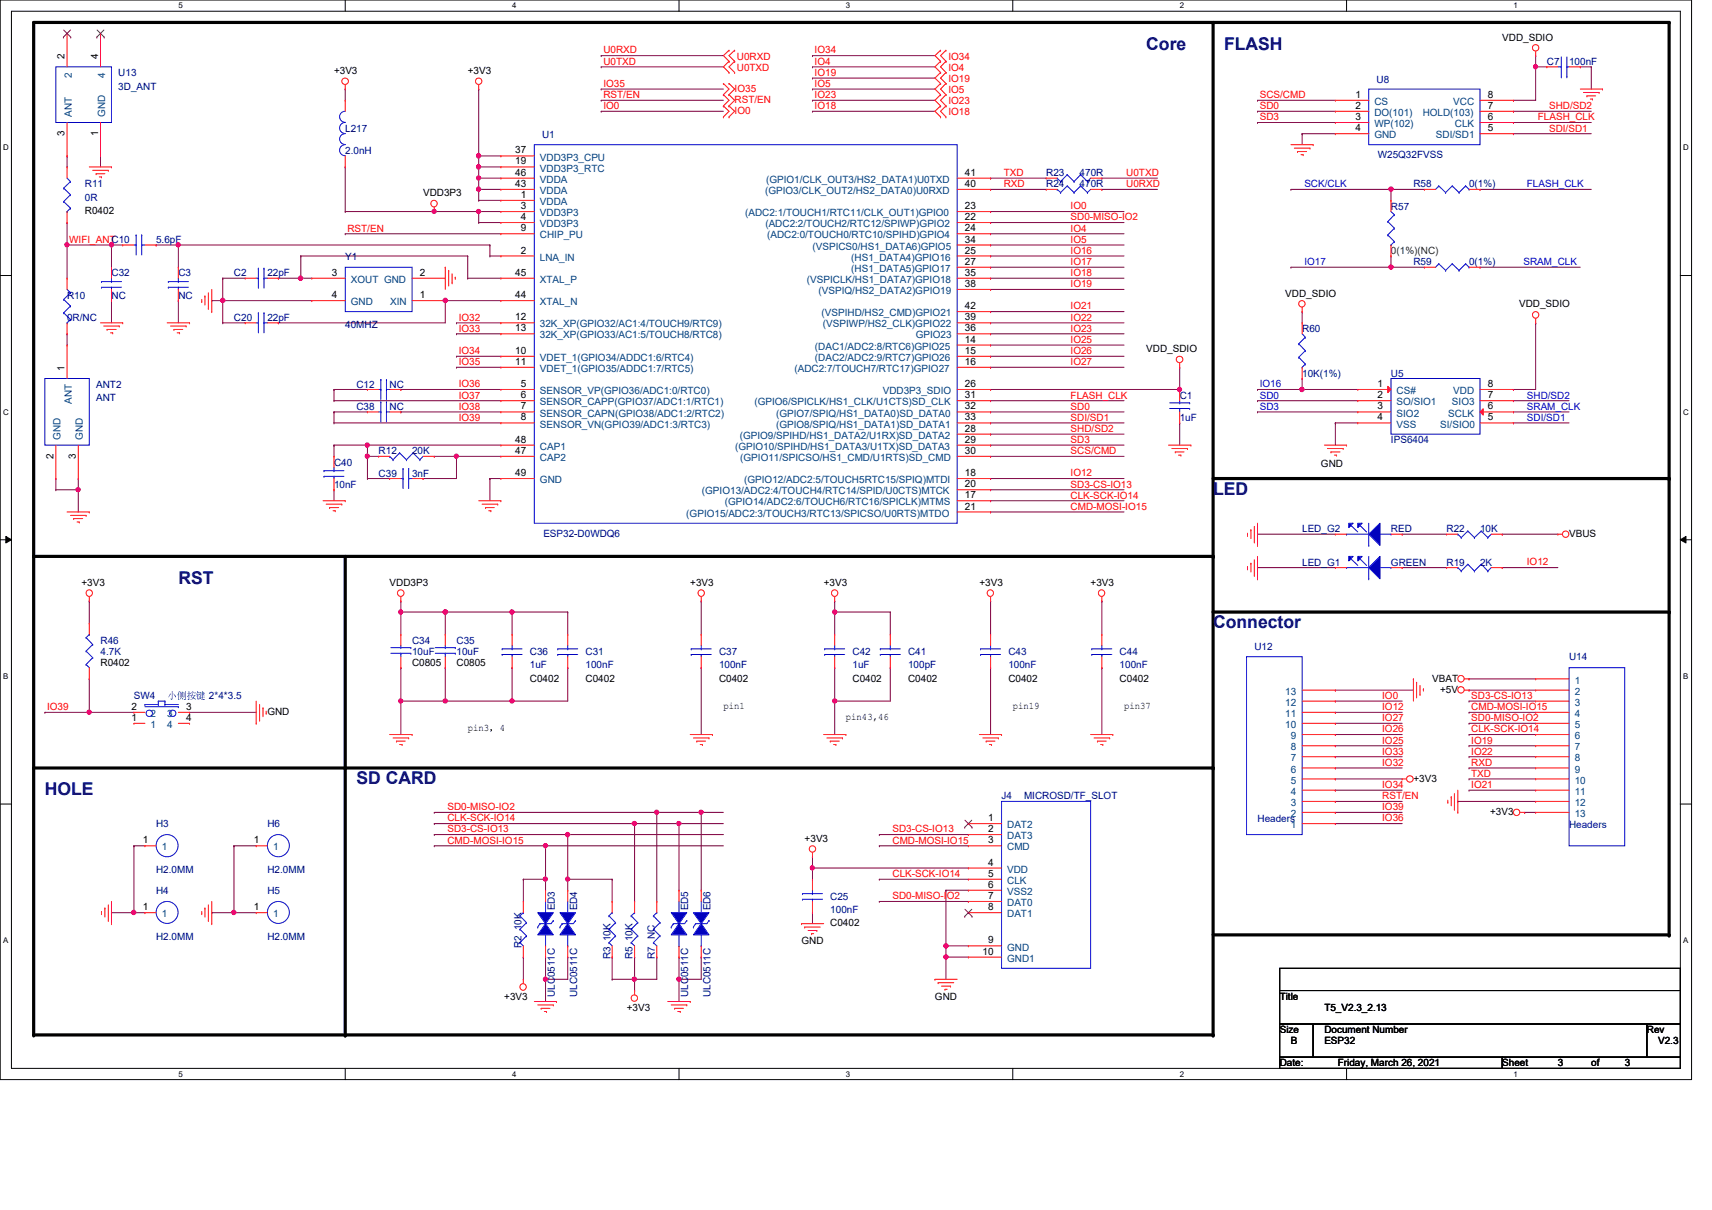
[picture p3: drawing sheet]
<svg xmlns="http://www.w3.org/2000/svg" width="297mm" height="210mm" viewBox="0 0 297 210" stroke-linecap="round" stroke-linejoin="round" font-family="sans-serif">
<defs><g id="words">
<g font-size="3" fill="#00007f">
<text x="198.9" y="8.6">Core</text>
<text x="212.4" y="8.6">FLASH</text>
<text x="210.5" y="85.9">LED</text>
<text x="30.9" y="101.3">RST</text>
<text x="210.5" y="109">Connector</text>
<text x="7.8" y="138">HOLE</text>
<text x="61.8" y="136.1">SD CARD</text>
</g>
<g font-size="1.7">
<text x="11.2" y="10.2" transform="rotate(-90 11.2 10.2)">2</text>
<text x="17" y="10.2" transform="rotate(-90 17 10.2)">4</text>
<text x="260.6" y="7">VDD_SDIO</text>
<text x="58" y="12.8">+3V3</text>
<text x="81.1" y="12.8">+3V3</text>
<text x="235.2" y="17">1</text>
<text x="258.1" y="17">8</text>
<text x="11.2" y="23.6" transform="rotate(-90 11.2 23.6)">3</text>
<text x="17" y="23.6" transform="rotate(-90 17 23.6)">1</text>
<text x="235.2" y="18.9">2</text>
<text x="235.2" y="20.8">3</text>
<text x="235.2" y="22.8">4</text>
<text x="258.1" y="18.9">7</text>
<text x="258.1" y="20.8">6</text>
<text x="258.1" y="22.8">5</text>
<text x="89.4" y="26.6">37</text>
<text x="89.4" y="28.5">19</text>
<text x="73.4" y="34">VDD3P3</text>
<text x="89.4" y="30.5">46</text>
<text x="89.4" y="32.4">43</text>
<text x="90.4" y="34.3">1</text>
<text x="167.4" y="30.5">41</text>
<text x="167.4" y="32.4">40</text>
<text x="14.7" y="37.1">R0402</text>
<text x="90.4" y="36.3">3</text>
<text x="90.4" y="40.1">9</text>
<text x="90.4" y="38.2">4</text>
<text x="167.4" y="36.3">23</text>
<text x="167.4" y="38.2">22</text>
<text x="167.4" y="40.1">24</text>
<text x="57.6" y="47.8">3</text>
<text x="72.9" y="47.8">2</text>
<text x="89.4" y="47.8">45</text>
<text x="90.4" y="44">2</text>
<text x="167.4" y="42.1">34</text>
<text x="167.4" y="44">25</text>
<text x="167.4" y="45.9">27</text>
<text x="167.4" y="47.8">35</text>
<text x="57.6" y="51.7">4</text>
<text x="72.9" y="51.7">1</text>
<text x="89.4" y="51.7">44</text>
<text x="167.4" y="49.8">38</text>
<text x="167.4" y="53.6">42</text>
<text x="223" y="51.4">VDD_SDIO</text>
<text x="263.6" y="53.3">VDD_SDIO</text>
<text x="89.4" y="55.6">12</text>
<text x="89.4" y="57.5">13</text>
<text x="167.4" y="55.6">39</text>
<text x="167.4" y="57.5">36</text>
<text x="167.4" y="59.4">14</text>
<text x="11.2" y="64.3" transform="rotate(-90 11.2 64.3)">1</text>
<text x="89.4" y="61.4">10</text>
<text x="89.4" y="63.3">11</text>
<text x="167.4" y="61.4">15</text>
<text x="167.4" y="63.3">16</text>
<text x="198.9" y="61.1">VDD_SDIO</text>
<text x="90.4" y="67.1">5</text>
<text x="90.4" y="69.1">6</text>
<text x="90.4" y="71">7</text>
<text x="167.4" y="67.1">26</text>
<text x="167.4" y="69.1">31</text>
<text x="167.4" y="71">32</text>
<text x="239" y="67.1">1</text>
<text x="239" y="69.1">2</text>
<text x="239" y="71">3</text>
<text x="258.1" y="71">6</text>
<text x="258.1" y="69.1">7</text>
<text x="258.1" y="67.1">8</text>
<text x="89.4" y="76.8">48</text>
<text x="90.4" y="72.9">8</text>
<text x="167.4" y="72.9">33</text>
<text x="167.4" y="74.9">28</text>
<text x="167.4" y="76.8">29</text>
<text x="239" y="72.9">4</text>
<text x="258.1" y="72.9">5</text>
<text x="9.3" y="79.5" transform="rotate(-90 9.3 79.5)">2</text>
<text x="13.2" y="79.5" transform="rotate(-90 13.2 79.5)">3</text>
<text x="89.4" y="78.7">47</text>
<text x="89.4" y="82.6">49</text>
<text x="167.4" y="78.7">30</text>
<text x="167.4" y="82.6">18</text>
<text x="229.2" y="81">GND</text>
<text x="167.4" y="84.5">20</text>
<text x="167.4" y="86.4">17</text>
<text x="167.4" y="88.4">21</text>
<text x="272.2" y="93.1">VBUS</text>
<text x="14.1" y="101.6">+3V3</text>
<text x="67.6" y="101.6">VDD3P3</text>
<text x="119.8" y="101.6">+3V3</text>
<text x="142.9" y="101.6">+3V3</text>
<text x="169.9" y="101.6">+3V3</text>
<text x="189.2" y="101.6">+3V3</text>
<text x="17.4" y="115.5">R0402</text>
<text x="71.5" y="115.5">C0805</text>
<text x="79.2" y="115.5">C0805</text>
<text x="91.9" y="118.2">C0402</text>
<text x="101.6" y="118.2">C0402</text>
<text x="124.8" y="118.2">C0402</text>
<text x="147.9" y="118.2">C0402</text>
<text x="157.6" y="118.2">C0402</text>
<text x="175" y="118.2">C0402</text>
<text x="194.3" y="118.2">C0402</text>
<text x="248.5" y="118.2">VBAT</text>
<text x="22.8" y="125.1">1</text>
<text x="22.8" y="123.1">2</text>
<text x="32.3" y="123.1">3</text>
<text x="32.3" y="125.1">4</text>
<text x="46.4" y="124">GND</text>
<text x="125.5" y="123">pin1</text>
<text x="146.8" y="125">pin43,46</text>
<text x="175.7" y="123">pin19</text>
<text x="195" y="123">pin37</text>
<text x="249.8" y="120.1">+5V</text>
<text x="81.1" y="126.9">pin3，4</text>
<text x="245.2" y="135.6">+3V3</text>
<text x="171.4" y="142.5">1</text>
<text x="258.5" y="141.4">+3V3</text>
<text x="24.8" y="146.3">1</text>
<text x="44.1" y="146.3">1</text>
<text x="139.6" y="146">+3V3</text>
<text x="171.4" y="144.4">2</text>
<text x="171.4" y="146.3">3</text>
<text x="171.4" y="150.2">4</text>
<text x="171.4" y="152.1">5</text>
<text x="171.4" y="154">6</text>
<text x="171.4" y="156">7</text>
<text x="24.8" y="157.9">1</text>
<text x="44.1" y="157.9">1</text>
<text x="144.1" y="160.7">C0402</text>
<text x="171.4" y="157.9">8</text>
<text x="139.1" y="163.8">GND</text>
<text x="170.5" y="165.6">10</text>
<text x="171.4" y="163.7">9</text>
<text x="87.5" y="173.4">+3V3</text>
<text x="162.2" y="173.4">GND</text>
<text x="222" y="173.4">Title</text>
<text x="108.8" y="175.3">+3V3</text>
<text x="222" y="179.2">Size</text>
<text x="229.8" y="179.2">Document Number</text>
<text x="229.8" y="175.3">T5_V2.3_2.13</text>
<text x="285.7" y="179.2">Rev</text>
<text x="222" y="185">Date:</text>
<text x="224" y="181.1">B</text>
<text x="229.8" y="181.1">ESP32</text>
<text x="232.1" y="185">Friday, March 26, 2021</text>
<text x="260.6" y="185">Sheet</text>
<text x="270.3" y="185">3</text>
<text x="276.1" y="185">of</text>
<text x="281.9" y="185">3</text>
<text x="287.7" y="181.1">V2.3</text>
</g>
<g font-size="1.7" fill="#f00">
<text x="104.7" y="11.2">U0TXD</text>
<text x="104.7" y="9.3">U0RXD</text>
<text x="127.8" y="10.3">U0RXD</text>
<text x="141.3" y="11.2">IO4</text>
<text x="141.3" y="9.3">IO34</text>
<text x="164.5" y="10.3">IO34</text>
<text x="104.7" y="17">RST/EN</text>
<text x="104.7" y="15.1">IO35</text>
<text x="127.5" y="17.8">RST/EN</text>
<text x="127.5" y="15.9">IO35</text>
<text x="127.8" y="12.2">U0TXD</text>
<text x="141.3" y="17">IO23</text>
<text x="141.3" y="15.1">IO5</text>
<text x="141.3" y="13.2">IO19</text>
<text x="164.5" y="12.2">IO4</text>
<text x="164.5" y="14.2">IO19</text>
<text x="164.5" y="16.1">IO5</text>
<text x="218.6" y="17">SCS/CMD</text>
<text x="104.7" y="18.9">IO0</text>
<text x="127.5" y="19.8">IO0</text>
<text x="141.3" y="18.9">IO18</text>
<text x="164.5" y="18">IO23</text>
<text x="164.5" y="20">IO18</text>
<text x="218.6" y="20.9">SD3</text>
<text x="218.6" y="18.9">SD0</text>
<text x="266.8" y="20.9">FLASH_CLK</text>
<text x="268.8" y="22.8">SDI/SD1</text>
<text x="268.8" y="18.9">SHD/SD2</text>
<text x="174.2" y="30.5">TXD</text>
<text x="174.2" y="32.5">RXD</text>
<text x="195.4" y="32.5">U0RXD</text>
<text x="195.4" y="30.5">U0TXD</text>
<text x="60.3" y="40.2">RST/EN</text>
<text x="185.8" y="36.3">IO0</text>
<text x="185.8" y="40.2">IO4</text>
<text x="185.8" y="38.2">SD0-MISO-IO2</text>
<text x="12" y="42.1">WIFI_ANTC10</text>
<text x="185.8" y="47.9">IO18</text>
<text x="185.8" y="46">IO17</text>
<text x="185.8" y="44">IO16</text>
<text x="185.8" y="42.1">IO5</text>
<text x="185.8" y="53.7">IO21</text>
<text x="185.8" y="49.8">IO19</text>
<text x="79.6" y="57.5">IO33</text>
<text x="79.6" y="55.6">IO32</text>
<text x="185.8" y="59.5">IO25</text>
<text x="185.8" y="57.5">IO23</text>
<text x="185.8" y="55.6">IO22</text>
<text x="79.6" y="63.3">IO35</text>
<text x="79.6" y="61.4">IO34</text>
<text x="185.8" y="63.3">IO27</text>
<text x="185.8" y="61.4">IO26</text>
<text x="79.6" y="71.1">IO38</text>
<text x="79.6" y="69.1">IO37</text>
<text x="79.6" y="67.2">IO36</text>
<text x="185.8" y="71.1">SD0</text>
<text x="185.8" y="69.1">FLASH_CLK</text>
<text x="79.6" y="73">IO39</text>
<text x="185.8" y="76.8">SD3</text>
<text x="185.8" y="74.9">SHD/SD2</text>
<text x="185.8" y="73">SDI/SD1</text>
<text x="185.8" y="78.8">SCS/CMD</text>
<text x="185.8" y="82.6">IO12</text>
<text x="185.8" y="88.4">CMD-MOSI-IO15</text>
<text x="185.8" y="84.6">SD3-CS-IO13</text>
<text x="185.8" y="86.5">CLK-SCK-IO14</text>
<text x="264.9" y="98.1">IO12</text>
<text x="8.2" y="123.2">IO39</text>
<text x="239.8" y="121.2">IO0</text>
<text x="239.8" y="125.1">IO27</text>
<text x="239.8" y="123.2">IO12</text>
<text x="255.3" y="125.1">SD0-MISO-IO2</text>
<text x="255.3" y="123.2">CMD-MOSI-IO15</text>
<text x="255.3" y="121.2">SD3-CS-IO13</text>
<text x="239.8" y="127">IO26</text>
<text x="239.8" y="129">IO25</text>
<text x="239.8" y="130.9">IO33</text>
<text x="255.3" y="129">IO19</text>
<text x="255.3" y="130.9">IO22</text>
<text x="255.3" y="127">CLK-SCK-IO14</text>
<text x="239.8" y="136.7">IO34</text>
<text x="239.8" y="132.8">IO32</text>
<text x="255.3" y="136.7">IO21</text>
<text x="255.3" y="132.8">RXD</text>
<text x="255.3" y="134.7">TXD</text>
<text x="77.6" y="142.5">CLK-SCK-IO14</text>
<text x="77.6" y="140.5">SD0-MISO-IO2</text>
<text x="239.8" y="138.6">RST/EN</text>
<text x="239.8" y="140.5">IO39</text>
<text x="239.8" y="142.5">IO36</text>
<text x="77.6" y="144.4">SD3-CS-IO13</text>
<text x="77.6" y="146.3">CMD-MOSI-IO15</text>
<text x="154.9" y="144.4">SD3-CS-IO13</text>
<text x="154.9" y="146.3">CMD-MOSI-IO15</text>
<text x="154.9" y="152.1">CLK-SCK-IO14</text>
<text x="154.9" y="156">SD0-MISO-IO2</text>
</g>
<g font-size="1.7" fill="#00007f">
<text x="268.4" y="11.3">C7</text>
<text x="272.2" y="11.3">100nF</text>
<text x="20.5" y="13.2">U13</text>
<text x="20.5" y="15.5">3D_ANT</text>
<text x="238.8" y="14.4">U8</text>
<text x="59.9" y="22.9">L217</text>
<text x="59.9" y="26.7">2.0nH</text>
<text x="94.1" y="24">U1</text>
<text x="239.1" y="27.5">W25Q32FVSS</text>
<text x="14.7" y="32.5">R11</text>
<text x="14.7" y="34.8">0R</text>
<text x="181.5" y="30.6">R23</text>
<text x="181.5" y="32.5">R24</text>
<text x="187.3" y="30.6">470R</text>
<text x="187.3" y="32.5">470R</text>
<text x="245.2" y="32.5">R58</text>
<text x="254.9" y="32.5">0(1%)</text>
<text x="241.3" y="36.4">R57</text>
<text x="19.3" y="48">C32</text>
<text x="27.1" y="42.2">5.6pF</text>
<text x="30.9" y="48">C3</text>
<text x="40.6" y="48">C2</text>
<text x="46.4" y="48">22pF</text>
<text x="59.9" y="45">Y1</text>
<text x="245.2" y="46">R59</text>
<text x="254.9" y="46">0(1%)</text>
<text x="11.6" y="51.8">R10</text>
<text x="19.3" y="51.8">NC</text>
<text x="30.9" y="51.8">NC</text>
<text x="11.6" y="55.7">0R/NC</text>
<text x="40.6" y="55.7">C20</text>
<text x="46.4" y="55.7">22pF</text>
<text x="59.9" y="56.9">40MHZ</text>
<text x="225.9" y="57.6">R60</text>
<text x="225.9" y="65.3">10K(1%)</text>
<text x="241.3" y="65.3">U5</text>
<text x="16.7" y="67.3">ANT2</text>
<text x="16.7" y="69.6">ANT</text>
<text x="61.8" y="67.3">C12</text>
<text x="61.8" y="71.1">C38</text>
<text x="67.6" y="67.3">NC</text>
<text x="67.6" y="71.1">NC</text>
<text x="204.7" y="69.2">C1</text>
<text x="204.7" y="73.1">1uF</text>
<text x="241.3" y="76.9">IPS6404</text>
<text x="58" y="80.8">C40</text>
<text x="65.7" y="82.7">C39</text>
<text x="65.7" y="78.8">R12</text>
<text x="71.5" y="82.7">3nF</text>
<text x="71.5" y="78.8">20K</text>
<text x="58" y="84.6">10nF</text>
<text x="94.3" y="93.1">ESP32-D0WDQ6</text>
<text x="225.9" y="92.4">LED_G2</text>
<text x="241.3" y="92.4">RED</text>
<text x="251" y="92.4">R22</text>
<text x="256.8" y="92.4">10K</text>
<text x="225.9" y="98.1">LED_G1</text>
<text x="241.3" y="98.1">GREEN</text>
<text x="251" y="98.1">R19</text>
<text x="256.8" y="98.1">2K</text>
<text x="17.4" y="111.7">R46</text>
<text x="17.4" y="113.6">4.7K</text>
<text x="71.5" y="111.7">C34</text>
<text x="71.5" y="113.6">10uF</text>
<text x="79.2" y="111.7">C35</text>
<text x="79.2" y="113.6">10uF</text>
<text x="91.9" y="113.6">C36</text>
<text x="101.6" y="113.6">C31</text>
<text x="124.8" y="113.6">C37</text>
<text x="147.9" y="113.6">C42</text>
<text x="157.6" y="113.6">C41</text>
<text x="175" y="113.6">C43</text>
<text x="194.3" y="113.6">C44</text>
<text x="217.6" y="112.8">U12</text>
<text x="91.9" y="115.9">1uF</text>
<text x="101.6" y="115.9">100nF</text>
<text x="124.8" y="115.9">100nF</text>
<text x="147.9" y="115.9">1uF</text>
<text x="157.6" y="115.9">100pF</text>
<text x="175" y="115.9">100nF</text>
<text x="194.3" y="115.9">100nF</text>
<text x="272.2" y="114.6">U14</text>
<text x="23.2" y="121.3">SW4</text>
<text x="29" y="121.3">小小小小 2*4*3.5</text>
<text x="27.1" y="143.5">H3</text>
<text x="46.4" y="143.5">H6</text>
<text x="173.8" y="138.7">J4</text>
<text x="177.7" y="138.7">MICROSD/TF_SLOT</text>
<text x="218.2" y="142.5">Headers</text>
<text x="272.2" y="143.7">Headers</text>
<text x="27.1" y="151.4">H2.0MM</text>
<text x="27.1" y="155.1">H4</text>
<text x="46.4" y="151.4">H2.0MM</text>
<text x="46.4" y="155.1">H5</text>
<text x="96.3" y="157.9" transform="rotate(-90 96.3 157.9)">ED3</text>
<text x="100.1" y="157.9" transform="rotate(-90 100.1 157.9)">ED4</text>
<text x="119.4" y="157.9" transform="rotate(-90 119.4 157.9)">ED5</text>
<text x="123.3" y="157.9" transform="rotate(-90 123.3 157.9)">ED6</text>
<text x="144.1" y="156">C25</text>
<text x="144.1" y="158.4">100nF</text>
<text x="27.1" y="163">H2.0MM</text>
<text x="46.4" y="163">H2.0MM</text>
<text x="90.5" y="164.5" transform="rotate(-90 90.5 164.5)">R2 10K</text>
<text x="105.9" y="166.4" transform="rotate(-90 105.9 166.4)">R3 10K</text>
<text x="109.8" y="166.4" transform="rotate(-90 109.8 166.4)">R5 10K</text>
<text x="113.6" y="166.4" transform="rotate(-90 113.6 166.4)">R7</text>
<text x="113.6" y="162.9" transform="rotate(-90 113.6 162.9)">NC</text>
<text x="96.3" y="173" transform="rotate(-90 96.3 173)">ULC0511C</text>
<text x="100.1" y="173" transform="rotate(-90 100.1 173)">ULC0511C</text>
<text x="119.4" y="173" transform="rotate(-90 119.4 173)">ULC0511C</text>
<text x="123.3" y="173" transform="rotate(-90 123.3 173)">ULC0511C</text>
</g>
<g font-size="1.7" fill="#003f7f">
<text x="12.4" y="13.5" transform="rotate(-90 12.4 13.5)">2</text>
<text x="18.2" y="13.5" transform="rotate(-90 18.2 13.5)">4</text>
<text x="12.4" y="20.3" transform="rotate(-90 12.4 20.3)">ANT</text>
<text x="18.2" y="20.3" transform="rotate(-90 18.2 20.3)">GND</text>
<text x="238.5" y="18.2">CS</text>
<text x="238.5" y="20.1">DO(101)</text>
<text x="238.5" y="22.1">WP(102)</text>
<text x="246.8" y="20.1">HOLD(103)</text>
<text x="252.1" y="18.2">VCC</text>
<text x="252.4" y="22.1">CLK</text>
<text x="93.7" y="27.9">VDD3P3_CPU</text>
<text x="93.7" y="29.8">VDD3P3_RTC</text>
<text x="238.5" y="24">GND</text>
<text x="249.1" y="24">SDI/SD1</text>
<text x="93.7" y="31.7">VDDA</text>
<text x="93.7" y="33.7">VDDA</text>
<text x="93.7" y="35.6">VDDA</text>
<text x="132.8" y="33.7">(GPIO3/CLK_OUT2/HS2_DATA0)U0RXD</text>
<text x="132.9" y="31.7">(GPIO1/CLK_OUT3/HS2_DATA1)U0TXD</text>
<text x="93.7" y="37.5">VDD3P3</text>
<text x="93.7" y="41.4">CHIP_PU</text>
<text x="93.7" y="39.4">VDD3P3</text>
<text x="129.3" y="37.5">(ADC2:1/TOUCH1/RTC11/CLK_OUT1)GPIO0</text>
<text x="132.8" y="39.4">(ADC2:2/TOUCH2/RTC12/SPIWP)GPIO2</text>
<text x="133.1" y="41.4">(ADC2:0/TOUCH0/RTC10/SPIHD)GPIO4</text>
<text x="93.7" y="45.2">LNA_IN</text>
<text x="141" y="43.3">(VSPICS0/HS1_DATA6)GPIO5</text>
<text x="147.7" y="45.2">(HS1_DATA4)GPIO16</text>
<text x="147.7" y="47.2">(HS1_DATA5)GPIO17</text>
<text x="60.9" y="49.1">XOUT GND</text>
<text x="60.9" y="53">GND</text>
<text x="67.7" y="53">XIN</text>
<text x="93.7" y="49.1">XTAL_P</text>
<text x="93.7" y="53">XTAL_N</text>
<text x="140" y="49.1">(VSPICLK/HS1_DATA7)GPIO18</text>
<text x="142" y="51">(VSPIQ/HS2_DATA2)GPIO19</text>
<text x="93.7" y="56.8">32K_XP(GPIO32/AC1:4/TOUCH9/RTC9)</text>
<text x="93.7" y="58.7">32K_XP(GPIO33/AC1:5/TOUCH8/RTC8)</text>
<text x="142.5" y="54.9">(VSPIHD/HS2_CMD)GPIO21</text>
<text x="142.8" y="56.8">(VSPIWP/HS2_CLK)GPIO22</text>
<text x="158.9" y="58.7">GPIO23</text>
<text x="93.7" y="62.6">VDET_1(GPIO34/ADDC1:6/RTC4)</text>
<text x="93.7" y="64.5">VDET_1(GPIO35/ADDC1:7/RTC5)</text>
<text x="137.8" y="64.5">(ADC2:7/TOUCH7/RTC17)GPIO27</text>
<text x="141.4" y="60.7">(DAC1/ADC2:8/RTC6)GPIO25</text>
<text x="141.4" y="62.6">(DAC2/ADC2:9/RTC7)GPIO26</text>
<text x="12.4" y="70.1" transform="rotate(-90 12.4 70.1)">ANT</text>
<text x="93.7" y="68.4">SENSOR_VP(GPIO36/ADC1:0/RTC0)</text>
<text x="93.7" y="70.3">SENSOR_CAPP(GPIO37/ADC1:1/RTC1)</text>
<text x="130.9" y="70.3">(GPIO6/SPICLK/HS1_CLK/U1CTS)SD_CLK</text>
<text x="153.2" y="68.4">VDD3P3_SDIO</text>
<text x="242.3" y="68.4">CS#</text>
<text x="242.3" y="70.3">SO/SIO1</text>
<text x="251.9" y="70.3">SIO3</text>
<text x="252.1" y="68.4">VDD</text>
<text x="10.5" y="76.2" transform="rotate(-90 10.5 76.2)">GND</text>
<text x="14.4" y="76.2" transform="rotate(-90 14.4 76.2)">GND</text>
<text x="93.7" y="72.3">SENSOR_CAPN(GPIO38/ADC1:2/RTC2)</text>
<text x="93.7" y="74.2">SENSOR_VN(GPIO39/ADC1:3/RTC3)</text>
<text x="128.4" y="76.1">(GPIO9/SPIHD/HS1_DATA2/U1RX)SD_DATA2</text>
<text x="134.7" y="72.3">(GPIO7/SPIQ/HS1_DATA0)SD_DATA0</text>
<text x="134.7" y="74.2">(GPIO8/SPIQ/HS1_DATA1)SD_DATA1</text>
<text x="242.3" y="72.3">SIO2</text>
<text x="242.3" y="74.2">VSS</text>
<text x="249.9" y="74.2">SI/SIO0</text>
<text x="251.3" y="72.3">SCLK</text>
<text x="93.7" y="78">CAP1</text>
<text x="93.7" y="80">CAP2</text>
<text x="93.7" y="83.8">GND</text>
<text x="127.5" y="78">(GPIO10/SPIHD/HS1_DATA3/U1TX)SD_DATA3</text>
<text x="128.4" y="80">(GPIO11/SPICSO/HS1_CMD/U1RTS)SD_CMD</text>
<text x="129.1" y="83.8">(GPIO12/ADC2:5/TOUCH5RTC15/SPIQ)MTDI</text>
<text x="119.1" y="89.6">(GPIO15/ADC2:3/TOUCH3/RTC13/SPICSO/U0RTS)MTDO</text>
<text x="121.8" y="85.8">(GPIO13/ADC2:4/TOUCH4/RTC14/SPID/U0CTS)MTCK</text>
<text x="125.8" y="87.7">(GPIO14/ADC2:6/TOUCH6/RTC16/SPICLK)MTMS</text>
<text x="273.2" y="118.6">1</text>
<text x="26.1" y="124.4">2</text>
<text x="29" y="124.4">3</text>
<text x="223" y="124.4">11</text>
<text x="223" y="122.4">12</text>
<text x="223" y="120.5">13</text>
<text x="273.2" y="120.5">2</text>
<text x="273.2" y="122.4">3</text>
<text x="273.2" y="124.4">4</text>
<text x="26.1" y="126.3">1</text>
<text x="29" y="126.3">4</text>
<text x="223" y="126.3">10</text>
<text x="224" y="130.2">8</text>
<text x="224" y="128.2">9</text>
<text x="273.2" y="126.3">5</text>
<text x="273.2" y="128.2">6</text>
<text x="273.2" y="130.2">7</text>
<text x="224" y="137.9">4</text>
<text x="224" y="135.9">5</text>
<text x="224" y="134">6</text>
<text x="224" y="132.1">7</text>
<text x="273.2" y="132.1">8</text>
<text x="273.2" y="134">9</text>
<text x="273.2" y="135.9">10</text>
<text x="273.2" y="137.9">11</text>
<text x="174.7" y="143.7">DAT2</text>
<text x="224" y="143.7">1</text>
<text x="224" y="141.7">2</text>
<text x="224" y="139.8">3</text>
<text x="273.2" y="139.8">12</text>
<text x="273.2" y="141.7">13</text>
<text x="28.1" y="147.5">1</text>
<text x="47.4" y="147.5">1</text>
<text x="174.7" y="145.6">DAT3</text>
<text x="174.7" y="147.5">CMD</text>
<text x="174.7" y="151.4">VDD</text>
<text x="174.7" y="153.3">CLK</text>
<text x="174.7" y="155.2">VSS2</text>
<text x="28.1" y="159.1">1</text>
<text x="47.4" y="159.1">1</text>
<text x="174.7" y="157.2">DAT0</text>
<text x="174.7" y="159.1">DAT1</text>
<text x="174.7" y="164.9">GND</text>
<text x="174.7" y="166.8">GND1</text>
</g>
<g font-size="1.7" fill="#00f">
<text x="226.3" y="32.5">SCK/CLK</text>
<text x="264.9" y="32.5">FLASH_CLK</text>
<text x="226.3" y="46">IO17</text>
<text x="264.3" y="46">SRAM_CLK</text>
<text x="218.6" y="67.2">IO16</text>
<text x="218.6" y="69.1">SD0</text>
<text x="218.6" y="71.1">SD3</text>
<text x="264.9" y="71.1">SRAM_CLK</text>
<text x="264.9" y="69.1">SHD/SD2</text>
<text x="264.9" y="73">SDI/SD1</text>
</g>
<text font-size="1.7" fill="#007f00" x="241.3" y="44.1">0(1%)(NC)</text>
<g font-size="1.4">
<text x="30.9" y="1.4">5</text>
<text x="88.9" y="1.4">4</text>
<text x="146.8" y="1.4">3</text>
<text x="204.7" y="1.4">2</text>
<text x="262.6" y="1.4">1</text>
<text x=".5" y="26.1">D</text>
<text x="292.1" y="26.1">D</text>
<text x=".5" y="71.9">C</text>
<text x="292.1" y="71.9">C</text>
<text x=".5" y="117.8">B</text>
<text x="292.1" y="117.8">B</text>
<text x=".5" y="163.6">A</text>
<text x="292.1" y="163.6">A</text>
<text x="30.9" y="186.8">5</text>
<text x="88.9" y="186.8">4</text>
<text x="146.8" y="186.8">3</text>
<text x="204.7" y="186.8">2</text>
<text x="262.6" y="186.8">1</text>
</g>
</g></defs>
<path d="M0 0h293.5v187.3h-293.5zM2 1.9h289.5v183.4h-289.5z" fill="none" stroke="#000" stroke-width=".17"/>
<g fill="#fff">
<path d="M30.9 .2h.8v1.5h-.8z"/>
<path d="M30.9 185.5h.8v1.6h-.8z"/>
</g>
<path d="M59.9 0v1.9M59.9 185.3v2" fill="none" stroke="#000" stroke-width=".17"/>
<g fill="#fff">
<path d="M88.9 .2h.7v1.5h-.7z"/>
<path d="M88.9 185.5h.7v1.6h-.7z"/>
</g>
<path d="M117.8 0v1.9M117.8 185.3v2" fill="none" stroke="#000" stroke-width=".17"/>
<g fill="#fff">
<path d="M146.8 .2h.7v1.5h-.7z"/>
<path d="M146.8 185.5h.7v1.6h-.7z"/>
</g>
<path d="M175.7 0v1.9M175.7 185.3v2" fill="none" stroke="#000" stroke-width=".17"/>
<g fill="#fff">
<path d="M204.7 .2h.7v1.5h-.7z"/>
<path d="M204.7 185.5h.7v1.6h-.7z"/>
</g>
<path d="M233.6 0v1.9M233.6 185.3v2" fill="none" stroke="#000" stroke-width=".17"/>
<g fill="#fff">
<path d="M262.6 .2h.8v1.5h-.8z"/>
<path d="M262.6 185.5h.8v1.6h-.8z"/>
<path d="M.5 24.8h1v1.6h-1z"/>
<path d="M292.1 24.8h.9v1.6h-.9z"/>
<path d="M.5 70.7h1v1.5h-1z"/>
<path d="M292.1 70.7h.9v1.5h-.9z"/>
</g>
<path d="M0 47.8h2M291.5 47.8h2" fill="none" stroke="#000" stroke-width=".17"/>
<g fill="#fff">
<path d="M.5 116.5h.9v1.6h-.9z"/>
<path d="M292.1 116.5h.8v1.6h-.8z"/>
</g>
<path d="M0 93.6h2M1 93l1 .6-1 .6zM291.5 93.6l1-.6v1.2zM291.5 93.6h2" fill="none" stroke="#000" stroke-width=".17"/>
<path d="M1 93l1 .6-1 .6zM291.5 93.6l1-.6v1.2z" fill="#000"/>
<g fill="#fff">
<path d="M.5 162.4h.9v1.5h-.9z"/>
<path d="M292.1 162.4h.8v1.5h-.8z"/>
</g>
<path d="M0 139.5h2M291.5 139.5h2" fill="none" stroke="#000" stroke-width=".17"/>
<path d="M210.5 3.9v175.6h-204.7v-175.6h283.8v158.3h-79.1M5.8 96.5h204.7M59.9 96.5v83M210.5 83h79.1M210.5 106.2h79.1M5.8 133.2h204.7" fill="none" stroke="#000" stroke-width=".55"/>
<g fill="#000">
<circle cx="210.5" cy="3.9" r=".28"/>
<circle cx="289.6" cy="3.9" r=".28"/>
<circle cx="5.8" cy="96.5" r=".28"/>
<circle cx="210.5" cy="96.5" r=".28"/>
<circle cx="289.6" cy="83" r=".28"/>
<circle cx="289.6" cy="106.2" r=".28"/>
<circle cx="5.8" cy="133.2" r=".28"/>
<circle cx="59.9" cy="133.2" r=".28"/>
<circle cx="210.5" cy="133.2" r=".28"/>
<circle cx="5.8" cy="179.5" r=".28"/>
<circle cx="59.9" cy="179.5" r=".28"/>
<circle cx="210.5" cy="179.5" r=".28"/>
<circle cx="289.6" cy="162.2" r=".28"/>
</g>
<g fill="none" stroke="#7f003f" stroke-width=".17">
<path d="M218.2 19.3h.1M218.2 17.4h.1M218.2 19.3h13.5M218.2 17.4h13.5M262.6 19.3h.1M262.6 17.4h.1M262.6 19.3h13.5M266.4 11.6h.1M266.4 11.6v5.8h-3.8M274.2 11.6h.1M274.2 11.6h1.9M276.1 11.6h.1"/>
<path d="M276.1 11.6v3.9M218.2 21.3h.1M218.2 21.3h13.5M225.9 23.2h.1M225.9 23.2h5.8M225.9 23.2v1.9M262.6 23.2h.1M262.6 21.3h.1M262.6 23.2h13.5M262.6 21.3h13.5M11.6 57.9h.1M11.6 57.9v2"/>
<path d="M58 69.5h.1M58 69.5h28.9M69.6 71.5h.1M69.6 67.6h.1M69.6 71.5h17.3M69.6 67.6h17.3"/>
</g>
<circle cx="266.4" cy="11.6" r=".37" fill="#f0f"/>
<circle cx="266.4" cy="11.6" r=".37" fill="none" stroke="#f0f" stroke-width=".17"/>
<path d="M266.4 11.6h.1M266.4 9.7h.1M266.4 11.6h2M266.4 9.7v1.9M17.4 27.1h.1M17.4 27.1v1.9M83.1 38.6h.1M83.1 36.7h.1M83.1 27.1h.1M83.1 38.6h3.8M83.1 36.7v1.9M83.1 27.1h3.8" fill="none" stroke="#7f003f" stroke-width=".17"/>
<circle cx="83" cy="27" r=".37" fill="#f0f"/>
<circle cx="83" cy="27" r=".37" fill="none" stroke="#f0f" stroke-width=".17"/>
<path d="M83.1 29h.1M83.1 29h3.8" fill="none" stroke="#7f003f" stroke-width=".17"/>
<circle cx="83" cy="29" r=".38" fill="#f0f"/>
<circle cx="83" cy="29" r=".38" fill="none" stroke="#f0f" stroke-width=".17"/>
<path d="M83.1 30.9h.1M83.1 32.9h.1M83.1 30.9h3.8M83.1 32.9h3.8M83.1 32.9v1.9" fill="none" stroke="#7f003f" stroke-width=".17"/>
<circle cx="83" cy="32.8" r=".38" fill="#f0f"/>
<circle cx="83" cy="32.8" r=".38" fill="none" stroke="#f0f" stroke-width=".17"/>
<path d="M83.1 36.7h.1M83.1 36.7h3.8M59.9 40.6h.1M59.9 40.6h27M77.3 52.2h.1M77.3 52.2h9.6" fill="none" stroke="#7f003f" stroke-width=".17"/>
<circle cx="77.3" cy="52.1" r=".38" fill="#f0f"/>
<circle cx="77.3" cy="52.1" r=".38" fill="none" stroke="#f0f" stroke-width=".17"/>
<path d="M52.2 44.4h.1M52.2 48.3h.1M52.2 48.3h1.9M52.2 44.4h28.9M52.2 44.4v3.9M81.1 48.3h.1M81.1 44.4h.1M81.1 48.3h5.8M81.1 44.4v3.9" fill="none" stroke="#7f003f" stroke-width=".17"/>
<circle cx="52.2" cy="48.3" r=".38" fill="#f0f"/>
<circle cx="52.2" cy="48.3" r=".38" fill="none" stroke="#f0f" stroke-width=".17"/>
<path d="M38.6 52.2h.1M38.6 48.3h.1M38.6 52.2h15.5M38.6 48.3h3.9M38.6 52.2v3.8" fill="none" stroke="#7f003f" stroke-width=".17"/>
<circle cx="38.6" cy="52.1" r=".38" fill="#f0f"/>
<circle cx="38.6" cy="52.1" r=".38" fill="none" stroke="#f0f" stroke-width=".17"/>
<g fill="none" stroke="#7f003f" stroke-width=".17">
<path d="M30.9 42.5h.1M30.9 42.5h54.1M36.7 52.2h.1M38.6 56h.1M38.6 48.3h.1M38.6 56h3.9M38.6 48.3v3.9h-1.9M48.3 56h.1M48.3 48.3h.1M48.3 48.3h3.9M77.3 52.2h.1M77.3 52.2v3.8h-29"/>
<path d="M85 44.4h.1M85 42.5h.1M85 44.4h1.9M85 42.5v1.9"/>
</g>
<circle cx="30.9" cy="42.5" r=".38" fill="#f0f"/>
<circle cx="30.9" cy="42.5" r=".38" fill="none" stroke="#f0f" stroke-width=".17"/>
<g fill="none" stroke="#7f003f" stroke-width=".17">
<path d="M19.3 42.5h.1M19.3 52.2h.1M19.3 42.5v3.9M19.3 52.2v3.8M30.9 42.5h.1M30.9 52.2h.1M30.9 42.5v3.9M30.9 52.2v3.8M171.9 54.1h.1M171.9 54.1h23.1M58 67.6h.1M58 73.4h.1"/>
<path d="M58 71.5h.1M58 67.6v1.9M58 71.5v1.9M58 67.6h5.8M58 73.4h28.9M58 71.5h5.8M63.8 77.2h.1M63.8 77.2h23.1M79.2 79.2h.1M79.2 79.2h7.7"/>
</g>
<circle cx="63.7" cy="77.2" r=".38" fill="#f0f"/>
<circle cx="63.7" cy="77.2" r=".38" fill="none" stroke="#f0f" stroke-width=".17"/>
<path d="M63.8 79.2h.1M63.8 79.2v3.8M63.8 79.2h1.9" fill="none" stroke="#7f003f" stroke-width=".17"/>
<circle cx="63.7" cy="79.1" r=".37" fill="#f0f"/>
<circle cx="63.7" cy="79.1" r=".37" fill="none" stroke="#f0f" stroke-width=".17"/>
<path d="M79.2 79.2h.1M79.2 79.2v3.8h-5.8M63.8 83h.1M63.8 83h3.8M73.4 83h.1" fill="none" stroke="#7f003f" stroke-width=".17"/>
<circle cx="79.2" cy="79.1" r=".37" fill="#f0f"/>
<circle cx="79.2" cy="79.1" r=".37" fill="none" stroke="#f0f" stroke-width=".17"/>
<g fill="none" stroke="#7f003f" stroke-width=".17">
<path d="M58 77.2h.1M58 77.2h5.8M58 77.2v2M75.3 79.2h.1M75.3 79.2h3.9M171.9 79.2h.1M171.9 77.2h.1M171.9 75.3h.1M171.9 73.4h.1M171.9 71.5h.1M171.9 69.5h.1M171.9 67.6h.1"/>
<path d="M171.9 79.2h23.1M171.9 77.2h23.1M171.9 75.3h23.1M171.9 73.4h23.1M171.9 71.5h23.1M171.9 69.5h23.1M171.9 67.6h32.8M85 83h.1M85 83h1.9M85 83v3.9M171.9 88.8h.1M171.9 85h.1"/>
<path d="M171.9 88.8h23.1M171.9 85h23.1"/>
</g>
<circle cx="204.6" cy="67.6" r=".38" fill="#f0f"/>
<circle cx="204.6" cy="67.6" r=".38" fill="none" stroke="#f0f" stroke-width=".17"/>
<g fill="none" stroke="#7f003f" stroke-width=".17">
<path d="M83.1 15.5h.1M83.1 15.5v11.6M83.1 29h.1M83.1 29v1.9M171.9 30.9h.1M171.9 36.7h.1M171.9 38.6h.1M171.9 30.9h9.6M171.9 36.7h23.1M171.9 38.6h23.1M79.2 57.9h.1M79.2 56h.1"/>
<path d="M79.2 57.9h7.7M79.2 56h7.7M171.9 59.9h.1M171.9 57.9h.1M171.9 56h.1M171.9 50.2h.1M171.9 48.3h.1M171.9 46.4h.1M171.9 44.4h.1M171.9 42.5h.1M171.9 40.6h.1M171.9 59.9h23.1"/>
<path d="M171.9 57.9h23.1M171.9 56h23.1M171.9 50.2h23.1M171.9 48.3h23.1M171.9 46.4h23.1M171.9 44.4h23.1M171.9 42.5h23.1M171.9 40.6h23.1M79.2 63.7h.1M79.2 61.8h.1M79.2 63.7h7.7M79.2 61.8h7.7"/>
<path d="M171.9 63.7h.1M171.9 61.8h.1M171.9 63.7h23.1M171.9 61.8h23.1M204.7 63.7h.1M204.7 73.4h.1M204.7 63.7v3.9M204.7 73.4v3.8M171.9 83h.1M171.9 86.9h.1M171.9 83h23.1M171.9 86.9h23.1"/>
<path d="M90.8 152.5h.1M90.8 152.5v3.9M94.7 146.7h.1M94.7 146.7v5.8h-3.9M98.5 152.5h.1M98.5 144.8h.1M98.5 152.5h7.7M98.5 144.8v7.7M106.2 152.5h.1M106.2 152.5v3.9M110.1 142.9h.1M110.1 142.9v13.5"/>
<path d="M114 140.9h.1M114 140.9v15.5M90.8 166h.1M90.8 166v3.9M94.7 166h.1M94.7 166v3.9M106.2 166h.1M106.2 166v3.9M117.8 166h.1M117.8 166v3.9"/>
</g>
<circle cx="113.9" cy="140.9" r=".37" fill="#f0f"/>
<circle cx="113.9" cy="140.9" r=".37" fill="none" stroke="#f0f" stroke-width=".17"/>
<path d="M110.1 169.9h.1M110.1 169.9v1.9M114 166h.1M114 166v3.9h-3.9" fill="none" stroke="#7f003f" stroke-width=".17"/>
<circle cx="110.1" cy="169.9" r=".37" fill="#f0f"/>
<circle cx="110.1" cy="169.9" r=".37" fill="none" stroke="#f0f" stroke-width=".17"/>
<path d="M110.1 142.9h.1M110.1 142.9h7.7M117.8 142.9h.1M117.8 142.9v11.5M121.7 140.9h.1M121.7 140.9v13.5" fill="none" stroke="#7f003f" stroke-width=".17"/>
<circle cx="121.6" cy="140.9" r=".37" fill="#f0f"/>
<circle cx="121.6" cy="140.9" r=".37" fill="none" stroke="#f0f" stroke-width=".17"/>
<path d="M114 140.9h.1M114 140.9h7.7M117.8 169.9h.1M117.8 169.9v3.8" fill="none" stroke="#7f003f" stroke-width=".17"/>
<circle cx="117.8" cy="169.9" r=".37" fill="#f0f"/>
<circle cx="117.8" cy="169.9" r=".37" fill="none" stroke="#f0f" stroke-width=".17"/>
<path d="M94.7 169.9h.1M94.7 169.9v3.8" fill="none" stroke="#7f003f" stroke-width=".17"/>
<circle cx="94.6" cy="169.9" r=".37" fill="#f0f"/>
<circle cx="94.6" cy="169.9" r=".37" fill="none" stroke="#f0f" stroke-width=".17"/>
<path d="M117.8 142.9h.1M117.8 142.9h7.7M121.7 140.9h.1M121.7 140.9h3.8M94.7 169.9h.1M98.5 166h.1M98.5 166v3.9h-3.8M117.8 169.9h.1M121.7 166h.1M121.7 166v3.9h-3.9" fill="none" stroke="#7f003f" stroke-width=".17"/>
<circle cx="117.8" cy="142.8" r=".37" fill="#f0f"/>
<circle cx="117.8" cy="142.8" r=".37" fill="none" stroke="#f0f" stroke-width=".17"/>
<path d="M98.5 144.8h.1M98.5 144.8h27" fill="none" stroke="#7f003f" stroke-width=".17"/>
<circle cx="98.5" cy="144.8" r=".38" fill="#f0f"/>
<circle cx="98.5" cy="144.8" r=".38" fill="none" stroke="#f0f" stroke-width=".17"/>
<path d="M94.7 146.7h.1M94.7 146.7h30.8" fill="none" stroke="#7f003f" stroke-width=".17"/>
<circle cx="94.6" cy="146.7" r=".37" fill="#f0f"/>
<circle cx="94.6" cy="146.7" r=".37" fill="none" stroke="#f0f" stroke-width=".17"/>
<path d="M94.7 152.5h.1M94.7 152.5v1.9" fill="none" stroke="#7f003f" stroke-width=".17"/>
<circle cx="94.6" cy="152.5" r=".37" fill="#f0f"/>
<circle cx="94.6" cy="152.5" r=".37" fill="none" stroke="#f0f" stroke-width=".17"/>
<path d="M98.5 152.5h.1M98.5 152.5v1.9" fill="none" stroke="#7f003f" stroke-width=".17"/>
<circle cx="98.5" cy="152.5" r=".37" fill="#f0f"/>
<circle cx="98.5" cy="152.5" r=".37" fill="none" stroke="#f0f" stroke-width=".17"/>
<path d="M75.3 144.8h.1M75.3 146.7h.1M75.3 142.9h.1M75.3 144.8h23.2M75.3 146.7h19.4M75.3 142.9h34.8M106.2 169.9h.1M110.1 166h.1M110.1 166v3.9h-3.9" fill="none" stroke="#7f003f" stroke-width=".17"/>
<circle cx="110.1" cy="142.8" r=".37" fill="#f0f"/>
<circle cx="110.1" cy="142.8" r=".37" fill="none" stroke="#f0f" stroke-width=".17"/>
<path d="M75.3 140.9h.1M75.3 140.9h38.7M141 150.6h.1M141 150.6h27" fill="none" stroke="#7f003f" stroke-width=".17"/>
<circle cx="140.9" cy="150.6" r=".37" fill="#f0f"/>
<circle cx="140.9" cy="150.6" r=".37" fill="none" stroke="#f0f" stroke-width=".17"/>
<g fill="none" stroke="#7f003f" stroke-width=".17">
<path d="M59.9 15.5h.1M59.9 15.5v1.9M75.3 36.7h.1M75.3 36.7h7.8M83.1 34.8h.1M83.1 34.8h3.8M218.2 92.7h.1M218.2 92.7h13.5M243.3 98.5h.1M243.3 92.7h.1M243.3 98.5h7.7M243.3 92.7h7.7"/>
<path d="M260.6 92.7h.1M260.6 92.7h9.7M32.9 123.6h.1M32.9 123.6h11.5M141 148.7h.1M141 158.3h.1M141 150.6h.1M141 148.7v3.8M141 158.3v1.9M152.6 144.8h.1M152.6 146.7h.1M152.6 152.5h.1"/>
<path d="M152.6 156.4h.1M152.6 144.8h15.4M152.6 146.7h15.4M152.6 152.5h15.4M152.6 156.4h15.4M164.1 154.4h.1M164.1 154.4h3.9M164.1 154.4v9.7"/>
</g>
<circle cx="83" cy="36.7" r=".37" fill="#f0f"/>
<circle cx="83" cy="36.7" r=".37" fill="none" stroke="#f0f" stroke-width=".17"/>
<circle cx="75.3" cy="36.7" r=".37" fill="#f0f"/>
<circle cx="75.3" cy="36.7" r=".37" fill="none" stroke="#f0f" stroke-width=".17"/>
<path d="M59.9 29h.1M59.9 29v7.7M69.6 106.2h.1M69.6 106.2h7.7" fill="none" stroke="#7f003f" stroke-width=".17"/>
<circle cx="77.3" cy="106.2" r=".38" fill="#f0f"/>
<circle cx="77.3" cy="106.2" r=".38" fill="none" stroke="#f0f" stroke-width=".17"/>
<circle cx="69.5" cy="106.2" r=".38" fill="#f0f"/>
<circle cx="69.5" cy="106.2" r=".38" fill="none" stroke="#f0f" stroke-width=".17"/>
<path d="M69.6 106.2h.1M69.6 106.2v3.9M77.3 106.2h.1M77.3 106.2v3.9M88.9 106.2h.1M88.9 106.2h9.6M98.5 106.2h.1M98.5 106.2v3.9" fill="none" stroke="#7f003f" stroke-width=".17"/>
<circle cx="88.8" cy="106.2" r=".38" fill="#f0f"/>
<circle cx="88.8" cy="106.2" r=".38" fill="none" stroke="#f0f" stroke-width=".17"/>
<path d="M77.3 115.8h.1M77.3 115.8v5.8M77.3 121.6h.1M77.3 121.6h11.6" fill="none" stroke="#7f003f" stroke-width=".17"/>
<circle cx="77.3" cy="121.6" r=".37" fill="#f0f"/>
<circle cx="77.3" cy="121.6" r=".37" fill="none" stroke="#f0f" stroke-width=".17"/>
<path d="M69.6 115.8h.1M69.6 115.8v5.8" fill="none" stroke="#7f003f" stroke-width=".17"/>
<circle cx="69.5" cy="121.6" r=".37" fill="#f0f"/>
<circle cx="69.5" cy="121.6" r=".37" fill="none" stroke="#f0f" stroke-width=".17"/>
<path d="M88.9 106.2h.1M88.9 106.2v3.9M98.5 115.8h.1M98.5 115.8v5.8h-9.6M69.6 121.6h.1M69.6 121.6v5.8M88.9 121.6h.1" fill="none" stroke="#7f003f" stroke-width=".17"/>
<circle cx="88.8" cy="121.6" r=".37" fill="#f0f"/>
<circle cx="88.8" cy="121.6" r=".37" fill="none" stroke="#f0f" stroke-width=".17"/>
<path d="M69.6 104.3h.1M69.6 104.3v1.9M88.9 115.8h.1M88.9 115.8v5.8M121.7 104.3h.1M121.7 115.8h.1M121.7 104.3v5.8M121.7 115.8v11.6M144.8 106.2h.1M144.8 106.2v3.9M154.5 106.2h.1M154.5 106.2v3.9" fill="none" stroke="#7f003f" stroke-width=".17"/>
<circle cx="144.8" cy="106.2" r=".38" fill="#f0f"/>
<circle cx="144.8" cy="106.2" r=".38" fill="none" stroke="#f0f" stroke-width=".17"/>
<path d="M144.8 106.2h.1M144.8 115.8h.1M144.8 106.2h9.7M144.8 115.8v5.8M154.5 115.8h.1M154.5 115.8v5.8h-9.7M144.8 121.6h.1" fill="none" stroke="#7f003f" stroke-width=".17"/>
<circle cx="144.8" cy="121.6" r=".37" fill="#f0f"/>
<circle cx="144.8" cy="121.6" r=".37" fill="none" stroke="#f0f" stroke-width=".17"/>
<g fill="none" stroke="#7f003f" stroke-width=".17">
<path d="M59.9 36.7h.1M59.9 36.7h15.4M9.7 83h.1M9.7 85h.1M9.7 83v2M9.7 85h3.9M13.6 85h.1M13.6 85v3.8M171.9 104.3h.1M171.9 115.8h.1M171.9 104.3v5.8M171.9 115.8v11.6"/>
<path d="M191.2 104.3h.1M191.2 115.8h.1M191.2 104.3v5.8M191.2 115.8v11.6M144.8 121.6h.1M144.8 121.6v5.8"/>
</g>
<circle cx="13.6" cy="84.9" r=".37" fill="#f0f"/>
<circle cx="13.6" cy="84.9" r=".37" fill="none" stroke="#f0f" stroke-width=".17"/>
<path d="M13.6 83h.1M13.6 83v2M15.5 123.6h.1M15.5 123.6h7.7" fill="none" stroke="#7f003f" stroke-width=".17"/>
<circle cx="15.5" cy="123.5" r=".37" fill="#f0f"/>
<circle cx="15.5" cy="123.5" r=".37" fill="none" stroke="#f0f" stroke-width=".17"/>
<path d="M23.2 146.7h.1M23.2 146.7h1.9M23.2 146.7v11.6" fill="none" stroke="#7f003f" stroke-width=".17"/>
<circle cx="23.2" cy="158.3" r=".38" fill="#f0f"/>
<circle cx="23.2" cy="158.3" r=".38" fill="none" stroke="#f0f" stroke-width=".17"/>
<path d="M23.2 158.3h.1M23.2 158.3h1.9M40.6 158.3h.1M40.6 158.3h3.8" fill="none" stroke="#7f003f" stroke-width=".17"/>
<circle cx="40.6" cy="158.3" r=".38" fill="#f0f"/>
<circle cx="40.6" cy="158.3" r=".38" fill="none" stroke="#f0f" stroke-width=".17"/>
<path d="M164.1 164.1h.1M164.1 166h.1M164.1 164.1h3.9M164.1 166v3.9" fill="none" stroke="#7f003f" stroke-width=".17"/>
<circle cx="164.1" cy="166" r=".37" fill="#f0f"/>
<circle cx="164.1" cy="166" r=".37" fill="none" stroke="#f0f" stroke-width=".17"/>
<g fill="none" stroke="#7f003f" stroke-width=".17">
<path d="M11.6 27.1h.1M11.6 38.6h.1M11.6 27.1v1.9M11.6 38.6v9.7M171.9 32.9h.1M171.9 32.9h9.6M11.6 42.5h.1M11.6 42.5h7.7M27.1 42.5h.1M27.1 42.5h3.8M218.2 98.5h.1M218.2 98.5h13.5"/>
<path d="M260.6 98.5h.1M260.6 98.5h9.7M15.5 104.3h.1M15.5 117.8h.1M15.5 117.8v5.8h-7.7M15.5 104.3v3.8M231.7 119.7h.1M231.7 119.7h13.5M254.9 119.7h.1M254.9 117.8h.1M254.9 119.7h11.5M254.9 117.8h11.5"/>
<path d="M7.8 123.6h.1M231.7 139h.1M231.7 127.4h.1M231.7 121.6h.1M231.7 137.1h.1M231.7 129.4h.1M231.7 125.5h.1M231.7 131.3h.1M231.7 133.2h.1M231.7 123.6h.1M231.7 135.1h.1M231.7 129.4h11.6"/>
<path d="M231.7 139h11.6M231.7 137.1h11.6M231.7 131.3h11.6M231.7 127.4h11.6M231.7 121.6h11.6M231.7 125.5h11.6M231.7 133.2h11.6M231.7 123.6h11.6M231.7 135.1h11.6M252.9 139h.1M252.9 139h13.5M254.9 129.4h.1"/>
<path d="M254.9 137.1h.1M254.9 131.3h.1M254.9 127.4h.1M254.9 133.2h.1M254.9 135.1h.1M254.9 125.5h.1M254.9 123.6h.1M254.9 121.6h.1M254.9 129.4h11.5M254.9 137.1h11.5M254.9 131.3h11.5M254.9 127.4h11.5"/>
<path d="M254.9 121.6h11.5M254.9 125.5h11.5M254.9 133.2h11.5M254.9 123.6h11.5M254.9 135.1h11.5M19.3 158.3h.1M19.3 158.3h3.9M36.7 158.3h.1M40.6 146.7h.1M40.6 146.7h3.8M40.6 146.7v11.6h-3.9M231.7 140.9h.1"/>
<path d="M231.7 142.9h.1M231.7 140.9h11.6M231.7 142.9h11.6M264.5 140.9h.1M264.5 140.9h1.9M164.1 166h.1M164.1 166h3.9"/>
</g>
<circle cx="11.6" cy="42.5" r=".38" fill="#f0f"/>
<circle cx="11.6" cy="42.5" r=".38" fill="none" stroke="#f0f" stroke-width=".17"/>
<path d="M83.1 27.1h.1M83.1 27.1v1.9" fill="none" stroke="#7f003f" stroke-width=".17"/>
<circle cx="83" cy="27" r=".37" fill="#f0f"/>
<circle cx="83" cy="27" r=".37" fill="none" stroke="#f0f" stroke-width=".17"/>
<path d="M77.3 106.2h.1M77.3 106.2h11.6" fill="none" stroke="#7f003f" stroke-width=".17"/>
<circle cx="77.3" cy="106.2" r=".38" fill="#f0f"/>
<circle cx="77.3" cy="106.2" r=".38" fill="none" stroke="#f0f" stroke-width=".17"/>
<path d="M144.8 104.3h.1M144.8 104.3v1.9M69.6 121.6h.1M69.6 121.6h7.7M164.1 164.1h.1M164.1 164.1v1.9" fill="none" stroke="#7f003f" stroke-width=".17"/>
<circle cx="164.1" cy="164.1" r=".38" fill="#f0f"/>
<circle cx="164.1" cy="164.1" r=".38" fill="none" stroke="#f0f" stroke-width=".17"/>
<path d="M83.1 30.9h.1M83.1 30.9v2" fill="none" stroke="#7f003f" stroke-width=".17"/>
<circle cx="83" cy="30.9" r=".37" fill="#f0f"/>
<circle cx="83" cy="30.9" r=".37" fill="none" stroke="#f0f" stroke-width=".17"/>
<path d="M19.3 42.5h.1M19.3 42.5h2M63.8 77.2h.1M63.8 77.2v2M58 85h.1M58 85v1.9" fill="none" stroke="#7f003f" stroke-width=".17"/>
<circle cx="19.3" cy="42.5" r=".38" fill="#f0f"/>
<circle cx="19.3" cy="42.5" r=".38" fill="none" stroke="#f0f" stroke-width=".17"/>
<path d="M191.2 32.9h.1M191.2 30.9h.1M191.2 32.9h9.6M191.2 30.9h9.6M224 32.9h.1M224 32.9h17.3" fill="none" stroke="#7f003f" stroke-width=".17"/>
<circle cx="241.3" cy="32.8" r=".38" fill="#f0f"/>
<circle cx="241.3" cy="32.8" r=".38" fill="none" stroke="#f0f" stroke-width=".17"/>
<path d="M241.3 32.9h.1M241.3 32.9v1.9M241.3 32.9h5.8M224 46.4h.1M224 46.4h17.3" fill="none" stroke="#7f003f" stroke-width=".17"/>
<circle cx="241.3" cy="46.3" r=".37" fill="#f0f"/>
<circle cx="241.3" cy="46.3" r=".37" fill="none" stroke="#f0f" stroke-width=".17"/>
<path d="M256.8 32.9h.1M256.8 32.9h19.3M241.3 44.4h.1M241.3 46.4h.1M241.3 44.4v2M241.3 46.4h5.8M256.8 46.4h.1M256.8 46.4h17.4M218.2 67.6h.1M218.2 67.6h7.7" fill="none" stroke="#7f003f" stroke-width=".17"/>
<circle cx="225.9" cy="67.6" r=".38" fill="#f0f"/>
<circle cx="225.9" cy="67.6" r=".38" fill="none" stroke="#f0f" stroke-width=".17"/>
<g fill="none" stroke="#7f003f" stroke-width=".17">
<path d="M104.3 19.3h.1M104.3 17.4h.1M104.3 15.5h.1M104.3 11.6h.1M104.3 9.7h.1M104.3 19.3h21.2M104.3 17.4h21.2M104.3 15.5h21.2M104.3 11.6h21.2M104.3 9.7h21.2M141 19.3h.1M141 17.4h.1"/>
<path d="M141 15.5h.1M141 13.5h.1M141 11.6h.1M141 9.7h.1M141 19.3h21.2M141 17.4h21.2M141 15.5h21.2M141 13.5h21.2M141 11.6h21.2M141 9.7h21.2M225.9 54.1h.1M225.9 54.1v1.9"/>
<path d="M266.4 56h.1M266.4 56v11.6h-3.8M218.2 69.5h.1M218.2 71.5h.1M218.2 71.5h17.4M218.2 69.5h17.4M225.9 65.7h.1M225.9 67.6h.1M225.9 67.6h9.7M225.9 65.7v1.9M231.7 73.4h.1M231.7 73.4h3.9"/>
<path d="M231.7 73.4v3.8M262.6 67.6h.1M262.6 71.5h.1M262.6 69.5h.1M262.6 73.4h.1M262.6 73.4h9.6M262.6 71.5h9.6M262.6 69.5h9.6"/>
</g>
<g fill="none" stroke="#f00" stroke-width=".17">
<path d="M59.9 15.5h.1M59.9 14.7v.8M83.1 15.5h.1M83.1 14.7v.8M125.5 18.4h.1M125.5 16.4h.1M125.5 14.5h.1M125.5 18.4l1 .9-1 1M125.5 16.4l1 1-1 1M125.5 14.5l1 1-1 .9M126.5 18.4h.1M126.5 16.4h.1"/>
<path d="M126.5 14.5h.1M126.5 8.7h.1M126.5 10.6h.1M126.5 12.6h.1M126.5 18.4l1 .9-1 1M126.5 16.4l1 1-1 1M126.5 14.5l1 1-1 .9M126.5 8.7l-1 1 1 .9M126.5 10.6l-1 1 1 1M127.5 10.6h.1M127.5 8.7h.1M127.5 12.6h.1"/>
<path d="M127.5 8.7l-1 1 1 .9M127.5 10.6l-1 1 1 1M163.2 8.7h.1M163.2 10.6h.1M163.2 12.6h.1M163.2 14.5h.1M163.2 16.4h.1M163.2 18.4h.1M163.2 8.7l-1 1 1 .9M163.2 10.6l-1 1 1 1M163.2 12.6l-1 .9 1 1M163.2 14.5l-1 1 1 .9"/>
<path d="M163.2 16.4l-1 1 1 1M163.2 18.4l-1 .9 1 1M164.1 10.6h.1M164.1 8.7h.1M164.1 12.6h.1M164.1 14.5h.1M164.1 16.4h.1M164.1 18.4h.1M164.1 8.7l-.9 1 .9 .9M164.1 10.6l-.9 1 .9 1M164.1 12.6l-.9 .9 .9 1M164.1 14.5l-.9 1 .9 .9"/>
<path d="M164.1 16.4l-.9 1 .9 1M164.1 18.4l-.9 .9 .9 1M266.4 9.7h.1M266.4 8.9v.8M274.2 15.5h3.8M274.7 16h2.7M275.3 16.6h.1M275.3 16.6h1.6M275.9 17.2h.4M276.3 17.2h.1M277.4 16h.1M278 15.5h.1"/>
<path d="M15.5 29h3.8M16.1 29.5h2.7M16.7 30.1h.1M16.7 30.1h1.5M17.2 30.7h.4M17.6 30.7h.1M18.8 29.5h.1M19.3 29h.1M75.3 36.7h.1M75.3 35.9v.8M125.5 20.3h.1M126.5 20.3h.1"/>
<path d="M163.2 20.3h.1M164.1 20.3h.1M224 25.1h3.8M224.6 25.7h2.7M225.1 26.3h.1M225.1 26.3h1.6M225.7 26.8h.4M226.1 26.8h.1M227.3 25.7h.1M227.8 25.1h.1M17.4 56h3.9M18 56.6h2.7"/>
<path d="M18.6 57.1h.1M18.6 57.1h1.5M19.2 57.7h.4M19.6 57.7h.1M20.7 56.6h.1M21.3 56h.1M29 56h3.9M29.6 56.6h2.7M30.2 57.1h.1M30.2 57.1h1.5M30.7 57.7h.5M31.2 57.7h.1"/>
<path d="M32.3 56.6h.1M32.9 56h.1M35 52.3h.1M35 51.9v.4M35.6 51.4h.1M35.6 51.4v1.5M36.1 53.5h.1M36.1 50.8v2.7M36.7 54.1h.1M36.7 50.2v3.9M77.3 46.4h.1M77.3 46.4v3.8"/>
<path d="M77.8 46.9h.1M77.8 46.9v2.7M78.4 49.1h.1M78.4 47.5v1.6M79 48.1h.1M79 48.1v.4M225.9 54.1h.1M225.9 53.3v.8M266.4 56h.1M266.4 55.2v.8M202.7 77.2h3.9M203.3 77.8h2.7"/>
<path d="M203.9 78.4h.1M203.9 78.4h1.5M204.5 79h.4M204.7 63.7h.1M204.7 62.9v.8M204.9 79h.1M206 77.8h.1M206.6 77.2h.1M229.8 77.2h3.8M230.3 77.8h2.7M230.9 78.4h.1M230.9 78.4h1.6"/>
<path d="M231.5 79h.4M231.9 79h.1M233 77.8h.1M233.6 77.2h.1M11.6 88.8h3.9M12.2 89.4h2.7M12.8 90h.1M12.8 90h1.5M13.4 90.6h.4M13.8 90.6h.1M14.9 89.4h.1M15.5 88.8h.1"/>
<path d="M56 86.9h3.9M56.6 87.5h2.7M57.2 88.1h.1M57.2 88.1h1.6M57.8 88.6h.4M58.2 88.6h.1M59.3 87.5h.1M59.9 86.9h.1M83.1 86.9h3.8M83.6 87.5h2.8M84.2 88.1h.1M84.2 88.1h1.6"/>
<path d="M84.8 88.6h.4M85.2 88.6h.1M86.4 87.5h.1M86.9 86.9h.1M216.4 92.9h.1M216.4 98.7h.1M216.4 92.5v.4M216.4 98.3v.4M217 91.9h.1M217 97.7h.1M217 91.9v1.5M217 97.7v1.5"/>
<path d="M217.6 94h.1M217.6 99.8h.1M217.6 91.3v2.7M217.6 97.1v2.7M218.2 94.6h.1M218.2 90.8v3.8M218.2 96.5v3.9M270.3 92.7h.1M270.3 92.7h.8M15.5 104.3h.1M15.5 103.5v.8M69.6 104.3h.1"/>
<path d="M69.6 103.5v.8M121.7 104.3h.1M121.7 103.5v.8M144.8 104.3h.1M144.8 103.5v.8M171.9 104.3h.1M171.9 103.5v.8M191.2 104.3h.1M191.2 103.5v.8M218.2 100.4h.1M245.2 117.8h.1M245.2 117.8v3.8"/>
<path d="M245.8 118.4h.1M245.8 118.4v2.7M246.4 118.9v1.6M247 119.5h.1M247 119.5v.4M254.1 117.8h.8M254.1 119.7h.8M254.9 117.8h.1M254.9 119.7h.1M44.4 125.5h.1M44.4 121.6v3.9M45 124.9h.1"/>
<path d="M45 122.2v2.7M45.6 122.8h.1M45.6 122.8v1.5M46.2 123.7h.1M46.2 123.4v.3M67.6 127.4h3.9M68.2 128h2.7M68.8 128.6h.1M68.8 128.6h1.5M69.3 129.2h.5M69.8 129.2h.1M70.9 128h.1"/>
<path d="M71.5 127.4h.1M119.8 127.4h3.8M120.3 128h2.7M120.9 128.6h.1M120.9 128.6h1.5M121.5 129.2h.4M121.9 129.2h.1M123 128h.1M123.6 127.4h.1M142.9 127.4h3.9M143.5 128h2.7M144.1 128.6h.1"/>
<path d="M144.1 128.6h1.5M144.6 129.2h.4M145 129.2h.1M146.2 128h.1M146.8 127.4h.1M169.9 127.4h3.9M170.5 128h2.7M171.1 128.6h.1M171.1 128.6h1.5M171.7 129.2h.3M172 129.2h.1M173.2 128h.1"/>
<path d="M173.8 127.4h.1M189.2 127.4h3.9M189.8 128h2.7M190.4 128.6h.1M190.4 128.6h1.5M191 129.2h.3M191.3 129.2h.1M192.5 128h.1M193.1 127.4h.1M243.3 135.1h.1M243.3 135.1h.7M246.4 120.5h.1"/>
<path d="M251.2 139.2h.1M251.2 138.8v.4M251.8 138.2h.1M251.8 138.2v1.6M252.3 137.7v2.7M252.9 137.1v3.8M17.6 158.5h.1M17.6 158.1v.4M18.2 157.5h.1M18.2 157.5v1.6M18.8 159.7h.1M18.8 157v2.7"/>
<path d="M19.3 156.4v3.8M35 158.5h.1M35 158.1v.4M35.6 157.5h.1M35.6 157.5v1.6M36.1 159.7h.1M36.1 157v2.7M36.7 156.4v3.8M141 148.7h.1M141 147.9v.8M252.3 140.4h.1M252.9 140.9h.1"/>
<path d="M263.7 140.9h.8M264.5 140.9h.1M19.3 160.2h.1M36.7 160.2h.1M90.8 169.9h.1M90.8 169.9v.7M92.7 173.7h3.9M93.3 174.3h2.7M93.9 174.9h.1M93.9 174.9h1.5M94.4 175.5h.4M94.8 175.5h.1"/>
<path d="M96 174.3h.1M96.6 173.7h.1M110.1 171.8h.1M110.1 171.8v.8M115.9 173.7h3.9M116.5 174.3h2.7M117 174.9h.1M117 174.9h1.6M117.6 175.5h.4M118 175.5h.1M119.2 174.3h.1M119.8 173.7h.1"/>
<path d="M139.1 160.2h.1M139.1 160.2h3.8M139.6 160.8h.1M139.6 160.8h2.7M140.2 161.4h1.5M140.8 162h.1M140.8 162h.4M141.7 161.4h.1M162.2 169.9h.1M162.2 169.9h3.9M162.8 170.5h.1M162.8 170.5h2.7"/>
<path d="M163.4 171.1h1.5M164 171.6h.1M164 171.6h.3M164.9 171.1h.1"/>
<circle cx="59.9" cy="14.1" r=".56"/>
<circle cx="83" cy="14.1" r=".56"/>
<circle cx="266.4" cy="8.3" r=".56"/>
<circle cx="75.3" cy="35.3" r=".56"/>
<circle cx="225.9" cy="52.7" r=".56"/>
<circle cx="266.4" cy="54.6" r=".56"/>
<circle cx="204.7" cy="62.4" r=".56"/>
<circle cx="271.6" cy="92.7" r=".56"/>
<circle cx="15.5" cy="102.9" r=".56"/>
<circle cx="69.5" cy="102.9" r=".57"/>
<circle cx="121.6" cy="102.9" r=".56"/>
<circle cx="144.8" cy="102.9" r=".56"/>
<circle cx="171.8" cy="102.9" r=".56"/>
<circle cx="191.1" cy="102.9" r=".56"/>
<circle cx="253.5" cy="117.7" r=".56"/>
<circle cx="253.5" cy="119.7" r=".56"/>
<circle cx="244.6" cy="135.1" r=".56"/>
<circle cx="141" cy="147.3" r=".56"/>
<circle cx="263.1" cy="140.9" r=".56"/>
<circle cx="90.7" cy="171.2" r=".56"/>
<circle cx="110.1" cy="173.1" r=".56"/>
</g>
<path d="M222 168h69.5v3.8h-69.5zM222 171.8h69.5v5.8h-69.5zM222 177.6h5.8v5.8h-5.8zM227.8 177.6h57.9v5.8h-57.9zM285.7 177.6h5.8v5.8h-5.8zM222 183.4h38.6v1.9h-38.6zM260.6 183.4h30.9v1.9h-30.9z" fill="none" stroke="#000" stroke-width=".17"/>
<path d="M117.8 158.3h.1M117.8 156.4v1.9M116.8 160.2h.1M116.8 160.2h2M117.8 164.1h.1M117.8 162.2v1.9" fill="none" stroke="#00f" stroke-width=".17"/>
<path d="M116.5 158.3h2.7l-1.4 1.9z" fill-rule="evenodd" fill="#00f"/>
<path d="M116.5 158.3h2.7l-1.4 1.9zM119.2 159.7h.1M119.2 159.7l-.4 .5M116.5 160.8h.1M116.8 160.2l-.3 .6" fill="none" stroke="#00f" stroke-width=".17"/>
<path d="M117.8 160.2l1.4 2h-2.7z" fill-rule="evenodd" fill="#00f"/>
<g fill="none" stroke="#00f" stroke-width=".17">
<path d="M183.4 30.9h.1M183.4 30.9l.6 .6M184 31.5h.1M185.2 30.3h.1M185.2 30.3l1.1 1.2M185.2 30.3l-1.2 1.2M186.3 31.5h.1M187.5 30.3h.1M187.5 30.3l1.2 1.2M187.5 30.3l-1.2 1.2M188.7 31.5h.1M189.2 30.9l-.5 .6"/>
<path d="M23.2 42.5h.4M23.6 42.5h.1M23.6 40.8h.1M23.6 40.8v3.4M24.6 40.8h.1M24.6 42.5h.1M24.6 42.5h.5M24.6 40.8v3.4M65.7 67.6h.4M66.1 67.6h.1M66.1 65.8h.1M66.1 65.8v3.5"/>
<path d="M67.1 65.8h.1M67.1 67.6h.1M67.1 67.6h.5M67.1 65.8v3.5M69.6 83h.3M69.9 83h.1M69.9 81.3h.1M69.9 81.3v3.5M70.9 81.3h.1M70.9 83h.1M70.9 83h.6M70.9 81.3v3.5"/>
<path d="M96.8 112.6h.1M96.8 113.5h.1M96.8 112.6h3.4M96.8 113.5h3.4M98.5 113.5h.1M98.5 112.6h.1M98.5 112v.6M98.5 113.5v.4M143.1 112.6h.1M143.1 113.5h.1M143.1 112.6h3.5M143.1 113.5h3.5"/>
<path d="M144.8 113.5h.1M144.8 112.6h.1M144.8 112v.6M144.8 113.5v.4M272.2 115.8h9.7v30.9h-9.7zM113.4 158.9h.1M113.4 158.9l1.1 1.2M114 158.3h.1M114 158.3l-.6 .6M121.7 158.3h.1M121.7 156.4v1.9M139.2 155h.1"/>
<path d="M139.2 156h.1M139.2 155h3.5M139.2 156h3.5M141 156h.1M141 155h.1M141 154.4v.6M141 156v.4M113.4 163.5h.1M113.4 161.2h.1M113.4 163.5l.6 .6M113.4 161.2l1.1 1.1M114.5 162.3h.1"/>
<path d="M114.5 160.1h.1M114.5 162.3l-1.1 1.2M114.5 160.1l-1.1 1.1M117.8 160.2l1.4 2h-2.7zM120.7 160.2h.1M120.7 160.2h1.9M121.7 164.1h.1M121.7 162.2v1.9"/>
<circle cx="48.3" cy="146.7" r="1.92"/>
</g>
<g fill="none" stroke="#f00" stroke-width=".17">
<path d="M181.5 30.9h.1M181.5 30.9h1.9M189.2 30.9h2M191.2 30.9h.1M21.3 42.5h.1M21.3 42.5h1.9M25.1 42.5h2M27.1 42.5h.1M63.8 67.6h.1M63.8 67.6h1.9M67.6 67.6h2M69.6 67.6h.1"/>
<path d="M67.6 83h.1M67.6 83h2M71.5 83h1.9M73.4 83h.1M98.5 115.8h.1M98.5 110.1h.1M98.5 110.1v1.9M98.5 113.9v1.9M144.8 115.8h.1M144.8 110.1h.1M144.8 110.1v1.9M144.8 113.9v1.9"/>
<path d="M266.4 117.8h.1M266.4 119.7h.1M266.4 117.8h5.8M266.4 119.7h5.8M266.4 121.6h.1M266.4 123.6h.1M266.4 125.5h.1M266.4 127.4h.1M266.4 129.4h.1M266.4 131.3h.1M266.4 133.2h.1M266.4 135.1h.1"/>
<path d="M266.4 137.1h.1M266.4 139h.1M266.4 121.6h5.8M266.4 123.6h5.8M266.4 125.5h5.8M266.4 127.4h5.8M266.4 129.4h5.8M266.4 131.3h5.8M266.4 133.2h5.8M266.4 135.1h5.8M266.4 137.1h5.8M266.4 139h5.8"/>
<path d="M44.4 146.7h.1M44.4 146.7h2M114 156.4h.1M114 156.4v1.9M117.8 154.4h.1M117.8 154.4v2M141 158.3h.1M141 152.5h.1M141 152.5v1.9M141 156.4v1.9M266.4 140.9h.1M266.4 140.9h5.8"/>
<path d="M114 166h.1M114 164.1v1.9M117.8 166h.1M117.8 164.1v1.9"/>
</g>
<path d="M120.3 158.3h2.7l-1.3 1.9z" fill-rule="evenodd" fill="#00f"/>
<path d="M120.3 158.3h2.7l-1.3 1.9zM123 159.7h.1M123 159.7l-.4 .5M120.3 160.8h.1M120.7 160.2l-.4 .6" fill="none" stroke="#00f" stroke-width=".17"/>
<path d="M121.7 160.2l1.3 2h-2.7z" fill-rule="evenodd" fill="#00f"/>
<g fill="none" stroke="#00f" stroke-width=".17">
<path d="M237.5 15.5h19.3v9.6h-19.3zM183.4 32.9h.1M183.4 32.9l.6 .5M184 33.4h.1M185.2 32.3h.1M185.2 32.3l1.1 1.1M185.2 32.3l-1.2 1.1M186.3 33.4h.1M187.5 32.3h.1M187.5 32.3l1.2 1.1M187.5 32.3l-1.2 1.1M188.7 33.4h.1"/>
<path d="M189.2 32.9l-.5 .5M29.2 48.9h.1M29.2 49.8h.1M29.2 48.9h3.5M29.2 49.8h3.5M30.9 49.8h.1M30.9 48.9h.1M30.9 48.3v.6M30.9 49.8v.4M67.8 113.3h3.5M67.8 112.4h3.5M69.6 112.4h.1"/>
<path d="M69.6 113.3h.1M69.6 112v.4M69.6 113.3v.6M71.3 113.3h.1M71.3 112.4h.1M189.4 112.6h.1M189.4 113.5h.1M189.4 112.6h3.5M189.4 113.5h3.5M191.2 113.5h.1M191.2 112.6h.1M191.2 112v.6"/>
<path d="M191.2 113.5v.4M90.2 158.9h.1M90.2 158.9l1.2 1.2M90.8 158.3h.1M90.8 158.3l-.6 .6M90.2 163.5h.1M90.2 161.2h.1M90.2 163.5l.6 .6M90.2 161.2l1.2 1.1M91.4 162.3h.1M91.4 160.1h.1M91.4 162.3l-1.2 1.2"/>
<path d="M91.4 160.1l-1.2 1.1M121.7 160.2l1.3 2h-2.7z"/>
<circle cx="29" cy="146.7" r="1.92"/>
</g>
<g fill="none" stroke="#f00" stroke-width=".17">
<path d="M231.7 17.4h.1M231.7 19.3h.1M231.7 17.4h5.8M231.7 19.3h5.8M256.8 17.4h5.8M256.8 19.3h5.8M262.6 17.4h.1M262.6 19.3h.1M181.5 32.9h.1M181.5 32.9h1.9M189.2 32.9h2M191.2 32.9h.1"/>
<path d="M231.7 21.3h.1M231.7 23.2h.1M231.7 21.3h5.8M231.7 23.2h5.8M256.8 21.3h5.8M256.8 23.2h5.8M262.6 21.3h.1M262.6 23.2h.1M30.9 52.2h.1M30.9 46.4h.1M30.9 46.4v1.9M30.9 50.2v2"/>
<path d="M69.6 110.1h.1M69.6 115.8h.1M69.6 110.1v1.9M69.6 113.9v1.9M191.2 115.8h.1M191.2 110.1h.1M191.2 110.1v1.9M191.2 113.9v1.9M25.1 146.7h.1M25.1 146.7h2M90.8 156.4h.1M90.8 156.4v1.9"/>
<path d="M121.7 154.4h.1M121.7 154.4v2M90.8 166h.1M90.8 164.1v1.9M121.7 166h.1M121.7 164.1v1.9"/>
</g>
<path d="M237.5 92.7l1.9-1.9v3.8z" fill="#00f"/>
<path d="M237.5 92.7l1.9-1.9v3.8z" fill="none" stroke="#00f" stroke-width=".17"/>
<path d="M235.6 90.8h.7l-.7 .7z" fill="#00f"/>
<path d="M235.6 90.8h.7l-.7 .7z" fill="none" stroke="#00f" stroke-width=".17"/>
<path d="M234 90.8h.8l-.8 .7z" fill="#00f"/>
<g fill="none" stroke="#00f" stroke-width=".17">
<path d="M9.7 11.6h9.6v9.7h-9.6zM240.8 38.4h.1M240.8 38.4l1.1 1.2M241.3 36.7l.6 .6M241.9 37.3h.1M241.9 39.6h.1M241.9 37.3l-1.1 1.1M241.9 39.6l-1.1 1.2M240.8 40.8h.1M240.8 40.8l1.1 1.1M241.3 42.5h.1M241.9 41.9h.1"/>
<path d="M241.9 41.9l-.6 .6M65.7 71.5h.4M66.1 71.5h.1M66.1 69.7h.1M66.1 69.7v3.5M67.1 69.7h.1M67.1 71.5h.1M67.1 71.5h.5M67.1 69.7v3.5M202.9 70.9h3.5M202.9 69.9h3.5M204.7 69.9h.1"/>
<path d="M204.7 70.9h.1M204.7 69.5v.4M204.7 70.9v.6M206.4 70.9h.1M206.4 69.9h.1M241.3 65.7h15.5v9.6h-15.5zM233.6 92.7h.1M233.6 92.7h3.9M234 90.8h.8l-.8 .7zM234.4 91.1h.1M234.4 91.1l1.2 1.2M236 91.1h.1"/>
<path d="M236 91.1l1.1 1.2M237.5 94.6h.1M237.5 90.8v3.8M239.4 92.7h1.9M241.3 92.7h.1M14.9 115.3h.1M14.9 112.9h.1M14.9 110.6h.1M14.9 115.3l.6 .5M14.9 112.9l1.2 1.2M14.9 110.6l1.2 1.2M15.5 110.1h.1"/>
<path d="M15.5 110.1l-.6 .5M16.1 114.1h.1M16.1 111.8h.1M16.1 114.1l-1.2 1.2M16.1 111.8l-1.2 1.1M75.5 113.3h3.5M75.5 112.4h3.5M77.3 112.4h.1M77.3 113.3h.1M77.3 112v.4M77.3 113.3v.6M79 113.3h.1"/>
<path d="M79 112.4h.1"/>
<circle cx="29" cy="158.3" r="1.9"/>
</g>
<g fill="none" stroke="#f00" stroke-width=".17">
<path d="M11.6 5.8h.1M11.6 5.8v5.8M17.4 5.8h.1M17.4 5.8v5.8M11.6 27.1h.1M11.6 21.3v5.8M17.4 27.1h.1M17.4 21.3v5.8M241.3 34.8h.1M241.3 34.8v1.9M241.3 44.4h.1M241.3 42.5v1.9"/>
<path d="M63.8 71.5h.1M63.8 71.5h1.9M67.6 71.5h2M69.6 71.5h.1M204.7 67.6h.1M204.7 73.4h.1M204.7 67.6v1.9M204.7 71.5v1.9M231.7 92.7h.1M231.7 92.7h1.9M241.3 92.7h2M243.3 92.7h.1"/>
<path d="M15.5 117.8h.1M15.5 108.1h.1M15.5 108.1v2M15.5 115.8v2M77.3 110.1h.1M77.3 115.8h.1M77.3 110.1v1.9M77.3 113.9v1.9M25.1 158.3h.1M25.1 158.3h2"/>
</g>
<path d="M11 6.4h.1M11 5.2l1.3 1.2M12.2 5.2l-1.2 1.2M12.3 6.4h.1M16.8 6.4h.1M16.8 5.2l1.3 1.2M18 5.2l-1.2 1.2M18.1 6.4h.1" fill="none" stroke="#7f3f00" stroke-width=".17"/>
<path d="M240.8 67l.5 .6-.5 .5z" fill="#f00"/>
<path d="M235.6 67.6h.1M235.6 69.5h.1M235.6 71.5h.1M235.6 73.4h.1M235.6 67.6h5.7M235.6 69.5h5.7M235.6 71.5h5.7M235.6 73.4h5.7M240.8 67l.5 .6-.5 .5zM256.8 73.4h5.8M262.6 73.4h.1" fill="none" stroke="#f00" stroke-width=".17"/>
<path d="M256.8 71.5l.5-.6v1.1z" fill="#f00"/>
<g fill="none" stroke="#f00" stroke-width=".17">
<path d="M11.6 29h.1M11.6 38.6h.1M11.6 29v1.9M11.6 36.7v1.9M11.6 48.3h.1M11.6 57.9h.1M11.6 48.3v1.9M11.6 56v1.9M19.3 52.2h.1M19.3 46.4h.1M19.3 46.4v1.9M19.3 50.2v2"/>
<path d="M247.1 46.4h.1M247.1 46.4h2M254.9 46.4h1.9M256.8 46.4h.1M58 79.2h.1M58 79.2v1.9M256.8 71.5l.5-.6v1.1zM256.8 71.5h5.8M256.8 69.5h5.8M256.8 67.6h5.8M262.6 71.5h.1M262.6 69.5h.1"/>
<path d="M262.6 67.6h.1M58 85h.1M58 83v2M121.7 115.8h.1M121.7 110.1h.1M121.7 110.1v1.9M121.7 113.9v1.9M23.2 125.5h.1M23.2 123.6h.1M23.2 125.5h1.9M23.2 123.6h1.9M30.9 125.5h2"/>
<path d="M30.9 123.6h2M32.9 123.6h.1M32.9 125.5h.1M106.2 156.4h.1M106.2 156.4v1.9M106.2 166h.1M106.2 164.1v1.9"/>
</g>
<g fill="none" stroke="#00f" stroke-width=".17">
<path d="M11 32.6h.1M11 35h.1M11 32.6l1.2 1.2M11 35l1.2 1.1M11.6 36.7h.1M11.6 30.9l.6 .6M12.2 31.5h.1M12.2 33.8h.1M12.2 36.1h.1M12.2 31.5l-1.2 1.1M12.2 33.8l-1.2 1.2M12.2 36.1l-.6 .6"/>
<path d="M11 51.9h.1M11 54.3h.1M11 51.9l1.2 1.2M11 54.3l1.2 1.1M11.6 56h.1M11.6 50.2l.6 .6M12.2 50.8h.1M12.2 53.1h.1M12.2 55.4h.1M12.2 50.8l-1.2 1.1M12.2 53.1l-1.2 1.2M12.2 55.4l-.6 .6"/>
<path d="M17.6 48.9h.1M17.6 49.8h.1M17.6 48.9h3.5M17.6 49.8h3.5M19.3 49.8h.1M19.3 48.9h.1M19.3 48.3v.6M19.3 49.8v.4M249.6 45.8h.1M249.6 45.8l-.5 .6M249.6 45.8l1.2 1.1M250.8 46.9h.1"/>
<path d="M252 45.8h.1M252 45.8l-1.2 1.1M252 45.8l1.1 1.1M253.1 46.9h.1M254.3 45.8h.1M254.3 45.8l-1.2 1.1M254.3 45.8l.6 .6M254.9 46.4h.1M56.2 81.7h.1M56.2 82.6h.1M56.2 81.7h3.5M56.2 82.6h3.5"/>
<path d="M58 82.6h.1M58 81.7h.1M58 81.1v.6M58 82.6v.4M119.9 112.6h.1M119.9 113.5h.1M119.9 112.6h3.5M119.9 113.5h3.5M121.7 113.5h.1M121.7 112.6h.1M121.7 112v.6M121.7 113.5v.4"/>
<path d="M25.1 122.2h.1M25.1 122.2h2.4M25.1 122.6h5.8M27.5 121.6h.1M27.5 122.2h.1M27.5 121.6h1.1M27.5 121.6v.6M28.6 121.6h.1M28.6 122.2h.1M28.6 121.6v.6M28.6 122.2h2.3M30.9 122.6h.1"/>
<path d="M94.7 158.3h.1M94.7 156.4v1.9M105.7 158.9h.1M105.7 158.9l1.1 1.2M106.2 158.3h.1M106.2 158.3l-.5 .6M93.7 160.2h.1M93.7 160.2h1.9M94.7 164.1h.1M94.7 162.2v1.9M105.7 163.5h.1M105.7 161.2h.1"/>
<path d="M105.7 163.5l.5 .6M105.7 161.2l1.1 1.1M106.8 162.3h.1M106.8 160.1h.1M106.8 162.3l-1.1 1.2M106.8 160.1l-1.1 1.1"/>
<circle cx="25.9" cy="123.7" r=".56"/>
<circle cx="30" cy="123.7" r=".56"/>
</g>
<path d="M93.3 158.3h2.7l-1.3 1.9z" fill-rule="evenodd" fill="#00f"/>
<path d="M93.3 158.3h2.7l-1.3 1.9zM96 159.7h.1M96 159.7l-.4 .5M93.3 160.8h.1M93.7 160.2l-.4 .6" fill="none" stroke="#00f" stroke-width=".17"/>
<path d="M94.7 160.2l1.3 2h-2.7z" fill-rule="evenodd" fill="#00f"/>
<g fill="none" stroke="#00f" stroke-width=".17">
<path d="M92.7 25.1h73.4v65.7h-73.4zM249.6 32.3h.1M249.6 32.3l-.5 .6M249.6 32.3l1.2 1.1M250.8 33.4h.1M252 32.3h.1M252 32.3l-1.2 1.1M252 32.3l1.1 1.1M253.1 33.4h.1M254.3 32.3h.1M254.3 32.3l-1.2 1.1M254.3 32.3l.6 .6"/>
<path d="M254.9 32.9h.1M59.9 46.4h11.6v7.7h-11.6zM225.3 59.6h.1M225.3 59.6l1.2 1.2M225.9 57.9l.6 .6M226.5 58.5h.1M226.5 58.5l-1.2 1.1M225.3 62h.1M225.3 62l1.2 1.2M225.9 63.7h.1M226.5 60.8h.1M226.5 63.2h.1"/>
<path d="M226.5 60.8l-1.2 1.2M226.5 63.2l-.6 .5M252.9 92.7h.1M252.9 92.7l.6 .6M253.5 93.3h.1M254.7 92.1h.1M254.7 92.1l1.1 1.2M254.7 92.1l-1.2 1.2M255.8 93.3h.1M257 92.1h.1M257 92.1l1.1 1.2M257 92.1l-1.2 1.2"/>
<path d="M258.1 93.3h.1M258.7 92.7l-.6 .6M216.3 113.9h9.6v30.9h-9.6zM109.5 158.9h.1M109.5 158.9l1.2 1.2M110.1 158.3h.1M110.1 158.3l-.6 .6M94.7 160.2l1.3 2h-2.7zM109.5 163.5h.1M109.5 161.2h.1M109.5 163.5l.6 .6M109.5 161.2l1.2 1.1"/>
<path d="M110.7 162.3h.1M110.7 160.1h.1M110.7 162.3l-1.2 1.2M110.7 160.1l-1.2 1.1"/>
</g>
<g fill="none" stroke="#f00" stroke-width=".17">
<path d="M86.9 27.1h.1M86.9 29h.1M86.9 36.7h.1M86.9 38.6h.1M86.9 30.9h.1M86.9 32.9h.1M86.9 34.8h.1M86.9 27.1h5.8M86.9 29h5.8M86.9 36.7h5.8M86.9 30.9h5.8M86.9 32.9h5.8"/>
<path d="M86.9 38.6h5.8M86.9 34.8h5.8M166.1 36.7h5.8M166.1 30.9h5.8M166.1 32.9h5.8M166.1 38.6h5.8M171.9 30.9h.1M171.9 32.9h.1M171.9 36.7h.1M171.9 38.6h.1M247.1 32.9h.1M247.1 32.9h2"/>
<path d="M254.9 32.9h1.9M256.8 32.9h.1M54.1 48.3h.1M54.1 52.2h.1M54.1 48.3h5.8M54.1 52.2h5.8M71.5 48.3h5.8M71.5 52.2h5.8M77.3 52.2h.1M77.3 48.3h.1M86.9 40.6h.1M86.9 44.4h.1"/>
<path d="M86.9 48.3h.1M86.9 52.2h.1M86.9 56h.1M86.9 57.9h.1M86.9 40.6h5.8M86.9 44.4h5.8M86.9 48.3h5.8M86.9 52.2h5.8M86.9 56h5.8M86.9 57.9h5.8M166.1 40.6h5.8M166.1 44.4h5.8"/>
<path d="M166.1 48.3h5.8M166.1 56h5.8M166.1 57.9h5.8M166.1 42.5h5.8M166.1 46.4h5.8M166.1 50.2h5.8M166.1 54.1h5.8M166.1 59.9h5.8M171.9 40.6h.1M171.9 42.5h.1M171.9 44.4h.1M171.9 46.4h.1"/>
<path d="M171.9 48.3h.1M171.9 50.2h.1M171.9 54.1h.1M171.9 56h.1M171.9 57.9h.1M171.9 59.9h.1M225.9 56h.1M225.9 56v1.9M86.9 61.8h.1M86.9 63.7h.1M86.9 67.6h.1M86.9 69.5h.1"/>
<path d="M86.9 71.5h.1M86.9 73.4h.1M86.9 77.2h.1M86.9 79.2h.1M86.9 61.8h5.8M86.9 63.7h5.8M86.9 67.6h5.8M86.9 69.5h5.8M86.9 71.5h5.8M86.9 73.4h5.8M86.9 77.2h5.8M86.9 79.2h5.8"/>
<path d="M166.1 61.8h5.8M166.1 63.7h5.8M166.1 67.6h5.8M166.1 69.5h5.8M166.1 71.5h5.8M166.1 73.4h5.8M166.1 77.2h5.8M166.1 79.2h5.8M166.1 75.3h5.8M171.9 61.8h.1M171.9 63.7h.1M171.9 67.6h.1"/>
<path d="M171.9 69.5h.1M171.9 71.5h.1M171.9 73.4h.1M171.9 75.3h.1M171.9 77.2h.1M171.9 79.2h.1M225.9 65.7h.1M225.9 63.7v2M86.9 83h.1M86.9 83h5.8M166.1 83h5.8M166.1 85h5.8"/>
<path d="M166.1 86.9h5.8M166.1 88.8h5.8M171.9 83h.1M171.9 85h.1M171.9 86.9h.1M171.9 88.8h.1M251 92.7h.1M251 92.7h1.9M258.7 92.7h1.9M260.6 92.7h.1M225.9 119.7h5.8M231.7 119.7h.1"/>
<path d="M225.9 139h5.8M225.9 137.1h5.8M225.9 135.1h5.8M225.9 133.2h5.8M225.9 131.3h5.8M225.9 129.4h5.8M225.9 127.4h5.8M225.9 125.5h5.8M225.9 123.6h5.8M225.9 121.6h5.8M231.7 139h.1M231.7 137.1h.1"/>
<path d="M231.7 135.1h.1M231.7 133.2h.1M231.7 131.3h.1M231.7 129.4h.1M231.7 127.4h.1M231.7 125.5h.1M231.7 123.6h.1M231.7 121.6h.1M94.7 154.4h.1M94.7 154.4v2M110.1 156.4h.1M110.1 156.4v1.9"/>
<path d="M225.9 142.9h5.8M225.9 140.9h5.8M231.7 142.9h.1M231.7 140.9h.1M94.7 166h.1M94.7 164.1v1.9M110.1 166h.1M110.1 164.1v1.9"/>
</g>
<path d="M239.4 96.5v3.9l-1.9-1.9z" fill="#00f"/>
<path d="M239.4 96.5v3.9l-1.9-1.9z" fill="none" stroke="#00f" stroke-width=".17"/>
<path d="M235.6 96.5h.7l-.7 .8z" fill="#00f"/>
<path d="M235.6 96.5h.7l-.7 .8z" fill="none" stroke="#00f" stroke-width=".17"/>
<path d="M234 96.5h.8l-.8 .8z" fill="#00f"/>
<g fill="none" stroke="#00f" stroke-width=".17">
<path d="M59.9 19.3a.95 .95 0 0 0-1 1 .95 .95 0 0 0 1 .9M59.9 25.1a.95 .95 0 0 0-1 1 .95 .95 0 0 0 1 .9M59.9 23.2a.93 .93 0 0 0-1 .9 .93 .93 0 0 0 1 1M59.9 21.3a.95 .95 0 0 0-1 .9 .95 .95 0 0 0 1 1M233.6 98.5h.1M233.6 98.5h3.9M234 96.5h.8l-.8 .8zM234.4 96.9h.1M234.4 96.9l1.2 1.2M236 96.9h.1M236 96.9l1.1 1.2M237.5 96.5v3.9"/>
<path d="M239.4 98.5h1.9M241.3 98.5h.1M237.5 100.4h.1M98.5 158.3h.1M98.5 156.4v1.9M97.5 160.2h.1M97.5 160.2h2M98.5 164.1h.1M98.5 162.2v1.9"/>
<circle cx="48.3" cy="158.3" r="1.9"/>
</g>
<path d="M59.9 17.4h.1M59.9 17.4v1.9M59.9 29h.1M59.9 27.1v1.9M231.7 98.5h.1M231.7 98.5h1.9M241.3 98.5h2M243.3 98.5h.1M44.4 158.3h.1M44.4 158.3h2" fill="none" stroke="#f00" stroke-width=".17"/>
<path d="M97.2 158.3h2.7l-1.4 1.9z" fill-rule="evenodd" fill="#00f"/>
<path d="M97.2 158.3h2.7l-1.4 1.9zM99.9 159.7h.1M99.9 159.7l-.4 .5M97.2 160.8h.1M97.5 160.2l-.3 .6" fill="none" stroke="#00f" stroke-width=".17"/>
<path d="M98.5 160.2l1.4 2h-2.7z" fill-rule="evenodd" fill="#00f"/>
<g fill="none" stroke="#00f" stroke-width=".17">
<path d="M270.3 11.6h.6M270.9 13.3h.1M270.9 11.6h.1M270.9 9.9v3.4M271.9 11.6h.1M271.9 13.3h.1M271.9 11.6h.3M271.9 9.9v3.4M44.4 48.3h.4M44.4 56h.4M44.8 48.3h.1M44.8 46.5h.1"/>
<path d="M44.8 56h.1M44.8 54.3h.1M44.8 46.5v3.5M44.8 54.3v3.4M45.8 46.5h.1M45.8 48.3h.1M45.8 54.3h.1M45.8 56h.1M45.8 48.3h.6M45.8 46.5v3.5M45.8 54.3v3.4M45.8 56h.6"/>
<path d="M7.8 65.7h7.7v11.5h-7.7zM67.6 79.2h.1M67.6 79.2l.6 .6M68.2 79.8h.1M69.3 78.6h.1M69.3 78.6l1.2 1.2M69.3 78.6l-1.1 1.2M70.5 79.8h.1M71.7 78.6h.1M71.7 78.6l1.2 1.2M71.7 78.6l-1.2 1.2M72.9 79.8h.1"/>
<path d="M73.4 79.2l-.5 .6M252.9 98.5h.1M252.9 98.5l.6 .6M253.5 99.1h.1M254.7 97.9h.1M254.7 97.9l1.1 1.2M254.7 97.9l-1.2 1.2M255.8 99.1h.1M257 97.9h.1M257 97.9l1.1 1.2M257 97.9l-1.2 1.2M258.1 99.1h.1"/>
<path d="M258.7 98.5l-.6 .6M87.1 112.6h.1M87.1 113.5h.1M87.1 112.6h3.5M87.1 113.5h3.5M88.9 113.5h.1M88.9 112.6h.1M88.9 112v.6M88.9 113.5v.4M152.7 112.6h.1M152.7 113.5h.1M152.7 112.6h3.5"/>
<path d="M152.7 113.5h3.5M154.5 113.5h.1M154.5 112.6h.1M154.5 112v.6M154.5 113.5v.4M170.1 112.6h.1M170.1 113.5h.1M170.1 112.6h3.5M170.1 113.5h3.5M171.9 113.5h.1M171.9 112.6h.1M171.9 112v.6"/>
<path d="M171.9 113.5v.4M173.8 139h15.4v29h-15.4zM98.5 160.2l1.4 2h-2.7z"/>
</g>
<g fill="none" stroke="#f00" stroke-width=".17">
<path d="M268.4 11.6h.1M268.4 11.6h1.9M272.2 11.6h2M274.2 11.6h.1M11.6 59.9h.1M11.6 59.9v5.8M42.5 48.3h.1M42.5 56h.1M42.5 48.3h1.9M42.5 56h1.9M46.4 48.3h1.9M46.4 56h1.9"/>
<path d="M48.3 48.3h.1M48.3 56h.1M9.7 77.2v5.8M13.6 77.2v5.8M65.7 79.2h.1M65.7 79.2h1.9M73.4 79.2h1.9M75.3 79.2h.1M9.7 83h.1M13.6 83h.1M251 98.5h.1M251 98.5h1.9"/>
<path d="M258.7 98.5h1.9M260.6 98.5h.1M88.9 115.8h.1M88.9 110.1h.1M88.9 110.1v1.9M88.9 113.9v1.9M154.5 115.8h.1M154.5 110.1h.1M154.5 110.1v1.9M154.5 113.9v1.9M171.9 115.8h.1M171.9 110.1h.1"/>
<path d="M171.9 110.1v1.9M171.9 113.9v1.9M98.5 154.4h.1M98.5 154.4v2M168 144.8h.1M168 146.7h.1M168 150.6h.1M168 152.5h.1M168 154.4h.1M168 156.4h.1M168 158.3h.1M168 142.9h.1"/>
<path d="M168 144.8h5.8M168 146.7h5.8M168 150.6h5.8M168 152.5h5.8M168 154.4h5.8M168 156.4h5.8M168 158.3h5.8M168 142.9h5.8M98.5 166h.1M98.5 164.1v1.9M168 164.1h.1M168 166h.1"/>
<path d="M168 164.1h5.8M168 166h5.8"/>
</g>
<path d="M167.4 159h.1M167.4 143.5h.1M167.4 157.7l1.3 1.3M167.4 142.3l1.3 1.2M168.6 157.7l-1.2 1.3M168.6 142.3l-1.2 1.2M168.7 159h.1M168.7 143.5h.1" fill="none" stroke="#7f3f00" stroke-width=".17"/>
<circle cx="266.4" cy="11.6" r=".37" fill="#f0f"/>
<circle cx="266.4" cy="11.6" r=".37" fill="none" stroke="#f0f" stroke-width=".17"/>
<circle cx="83" cy="27" r=".37" fill="#f0f"/>
<circle cx="83" cy="27" r=".37" fill="none" stroke="#f0f" stroke-width=".17"/>
<circle cx="83" cy="29" r=".38" fill="#f0f"/>
<circle cx="83" cy="29" r=".38" fill="none" stroke="#f0f" stroke-width=".17"/>
<circle cx="83" cy="32.8" r=".38" fill="#f0f"/>
<circle cx="83" cy="32.8" r=".38" fill="none" stroke="#f0f" stroke-width=".17"/>
<circle cx="77.3" cy="52.1" r=".38" fill="#f0f"/>
<circle cx="77.3" cy="52.1" r=".38" fill="none" stroke="#f0f" stroke-width=".17"/>
<circle cx="52.2" cy="48.3" r=".38" fill="#f0f"/>
<circle cx="52.2" cy="48.3" r=".38" fill="none" stroke="#f0f" stroke-width=".17"/>
<circle cx="38.6" cy="52.1" r=".38" fill="#f0f"/>
<circle cx="38.6" cy="52.1" r=".38" fill="none" stroke="#f0f" stroke-width=".17"/>
<circle cx="30.9" cy="42.5" r=".38" fill="#f0f"/>
<circle cx="30.9" cy="42.5" r=".38" fill="none" stroke="#f0f" stroke-width=".17"/>
<circle cx="63.7" cy="77.2" r=".38" fill="#f0f"/>
<circle cx="63.7" cy="77.2" r=".38" fill="none" stroke="#f0f" stroke-width=".17"/>
<circle cx="63.7" cy="79.1" r=".37" fill="#f0f"/>
<circle cx="63.7" cy="79.1" r=".37" fill="none" stroke="#f0f" stroke-width=".17"/>
<circle cx="79.2" cy="79.1" r=".37" fill="#f0f"/>
<circle cx="79.2" cy="79.1" r=".37" fill="none" stroke="#f0f" stroke-width=".17"/>
<circle cx="204.6" cy="67.6" r=".38" fill="#f0f"/>
<circle cx="204.6" cy="67.6" r=".38" fill="none" stroke="#f0f" stroke-width=".17"/>
<circle cx="113.9" cy="140.9" r=".37" fill="#f0f"/>
<circle cx="113.9" cy="140.9" r=".37" fill="none" stroke="#f0f" stroke-width=".17"/>
<circle cx="110.1" cy="169.9" r=".37" fill="#f0f"/>
<circle cx="110.1" cy="169.9" r=".37" fill="none" stroke="#f0f" stroke-width=".17"/>
<circle cx="121.6" cy="140.9" r=".37" fill="#f0f"/>
<circle cx="121.6" cy="140.9" r=".37" fill="none" stroke="#f0f" stroke-width=".17"/>
<circle cx="117.8" cy="169.9" r=".37" fill="#f0f"/>
<circle cx="117.8" cy="169.9" r=".37" fill="none" stroke="#f0f" stroke-width=".17"/>
<circle cx="94.6" cy="169.9" r=".37" fill="#f0f"/>
<circle cx="94.6" cy="169.9" r=".37" fill="none" stroke="#f0f" stroke-width=".17"/>
<circle cx="117.8" cy="142.8" r=".37" fill="#f0f"/>
<circle cx="117.8" cy="142.8" r=".37" fill="none" stroke="#f0f" stroke-width=".17"/>
<circle cx="98.5" cy="144.8" r=".38" fill="#f0f"/>
<circle cx="98.5" cy="144.8" r=".38" fill="none" stroke="#f0f" stroke-width=".17"/>
<circle cx="94.6" cy="146.7" r=".37" fill="#f0f"/>
<circle cx="94.6" cy="146.7" r=".37" fill="none" stroke="#f0f" stroke-width=".17"/>
<circle cx="94.6" cy="152.5" r=".37" fill="#f0f"/>
<circle cx="94.6" cy="152.5" r=".37" fill="none" stroke="#f0f" stroke-width=".17"/>
<circle cx="98.5" cy="152.5" r=".37" fill="#f0f"/>
<circle cx="98.5" cy="152.5" r=".37" fill="none" stroke="#f0f" stroke-width=".17"/>
<circle cx="110.1" cy="142.8" r=".37" fill="#f0f"/>
<circle cx="110.1" cy="142.8" r=".37" fill="none" stroke="#f0f" stroke-width=".17"/>
<circle cx="140.9" cy="150.6" r=".37" fill="#f0f"/>
<circle cx="140.9" cy="150.6" r=".37" fill="none" stroke="#f0f" stroke-width=".17"/>
<circle cx="83" cy="36.7" r=".37" fill="#f0f"/>
<circle cx="83" cy="36.7" r=".37" fill="none" stroke="#f0f" stroke-width=".17"/>
<circle cx="75.3" cy="36.7" r=".37" fill="#f0f"/>
<circle cx="75.3" cy="36.7" r=".37" fill="none" stroke="#f0f" stroke-width=".17"/>
<circle cx="77.3" cy="106.2" r=".38" fill="#f0f"/>
<circle cx="77.3" cy="106.2" r=".38" fill="none" stroke="#f0f" stroke-width=".17"/>
<circle cx="69.5" cy="106.2" r=".38" fill="#f0f"/>
<circle cx="69.5" cy="106.2" r=".38" fill="none" stroke="#f0f" stroke-width=".17"/>
<circle cx="88.8" cy="106.2" r=".38" fill="#f0f"/>
<circle cx="88.8" cy="106.2" r=".38" fill="none" stroke="#f0f" stroke-width=".17"/>
<circle cx="77.3" cy="121.6" r=".37" fill="#f0f"/>
<circle cx="77.3" cy="121.6" r=".37" fill="none" stroke="#f0f" stroke-width=".17"/>
<circle cx="69.5" cy="121.6" r=".37" fill="#f0f"/>
<circle cx="69.5" cy="121.6" r=".37" fill="none" stroke="#f0f" stroke-width=".17"/>
<circle cx="88.8" cy="121.6" r=".37" fill="#f0f"/>
<circle cx="88.8" cy="121.6" r=".37" fill="none" stroke="#f0f" stroke-width=".17"/>
<circle cx="144.8" cy="106.2" r=".38" fill="#f0f"/>
<circle cx="144.8" cy="106.2" r=".38" fill="none" stroke="#f0f" stroke-width=".17"/>
<circle cx="144.8" cy="121.6" r=".37" fill="#f0f"/>
<circle cx="144.8" cy="121.6" r=".37" fill="none" stroke="#f0f" stroke-width=".17"/>
<circle cx="13.6" cy="84.9" r=".37" fill="#f0f"/>
<circle cx="13.6" cy="84.9" r=".37" fill="none" stroke="#f0f" stroke-width=".17"/>
<circle cx="15.5" cy="123.5" r=".37" fill="#f0f"/>
<circle cx="15.5" cy="123.5" r=".37" fill="none" stroke="#f0f" stroke-width=".17"/>
<circle cx="23.2" cy="158.3" r=".38" fill="#f0f"/>
<circle cx="23.2" cy="158.3" r=".38" fill="none" stroke="#f0f" stroke-width=".17"/>
<circle cx="40.6" cy="158.3" r=".38" fill="#f0f"/>
<circle cx="40.6" cy="158.3" r=".38" fill="none" stroke="#f0f" stroke-width=".17"/>
<circle cx="164.1" cy="166" r=".37" fill="#f0f"/>
<circle cx="164.1" cy="166" r=".37" fill="none" stroke="#f0f" stroke-width=".17"/>
<circle cx="11.6" cy="42.5" r=".38" fill="#f0f"/>
<circle cx="11.6" cy="42.5" r=".38" fill="none" stroke="#f0f" stroke-width=".17"/>
<circle cx="83" cy="27" r=".37" fill="#f0f"/>
<circle cx="83" cy="27" r=".37" fill="none" stroke="#f0f" stroke-width=".17"/>
<circle cx="77.3" cy="106.2" r=".38" fill="#f0f"/>
<circle cx="77.3" cy="106.2" r=".38" fill="none" stroke="#f0f" stroke-width=".17"/>
<circle cx="164.1" cy="164.1" r=".38" fill="#f0f"/>
<circle cx="164.1" cy="164.1" r=".38" fill="none" stroke="#f0f" stroke-width=".17"/>
<circle cx="83" cy="30.9" r=".37" fill="#f0f"/>
<circle cx="83" cy="30.9" r=".37" fill="none" stroke="#f0f" stroke-width=".17"/>
<circle cx="19.3" cy="42.5" r=".38" fill="#f0f"/>
<circle cx="19.3" cy="42.5" r=".38" fill="none" stroke="#f0f" stroke-width=".17"/>
<circle cx="241.3" cy="32.8" r=".38" fill="#f0f"/>
<circle cx="241.3" cy="32.8" r=".38" fill="none" stroke="#f0f" stroke-width=".17"/>
<circle cx="241.3" cy="46.3" r=".37" fill="#f0f"/>
<circle cx="241.3" cy="46.3" r=".37" fill="none" stroke="#f0f" stroke-width=".17"/>
<circle cx="225.9" cy="67.6" r=".38" fill="#f0f"/>
<circle cx="225.9" cy="67.6" r=".38" fill="none" stroke="#f0f" stroke-width=".17"/>
<use href="#words"/>
</svg>
